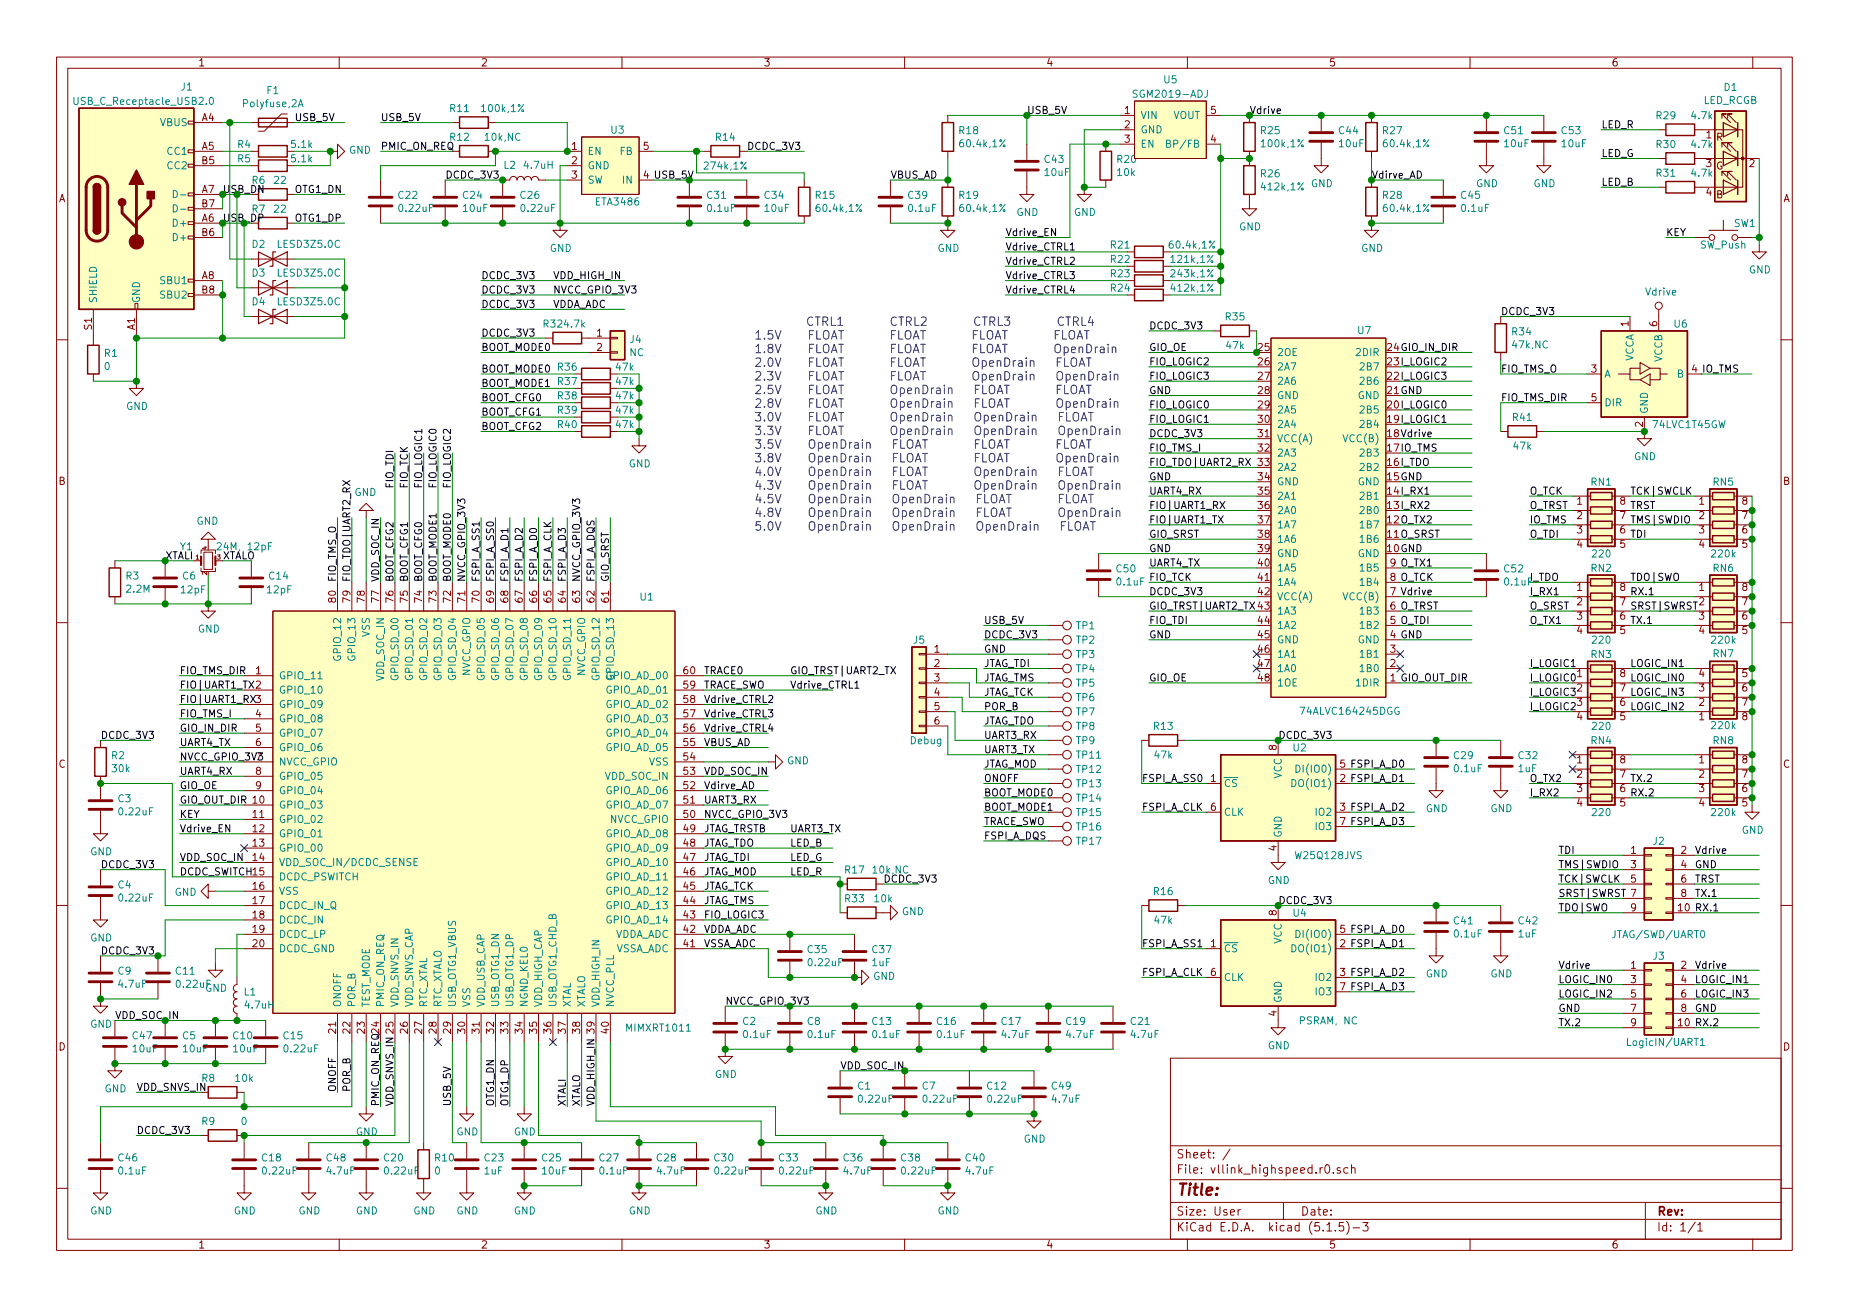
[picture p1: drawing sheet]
<svg xmlns="http://www.w3.org/2000/svg" width="327mm" height="231mm" viewBox="0 0 327 231" stroke-linecap="round" stroke-linejoin="round" font-family="sans-serif">
<defs><g id="words">
<text font-size="2.8" fill="#840000" x="208" y="211.4">Title:</text>
<g font-size="2.1" fill="#0000c2">
<text x="159.3" y="57.6">CTRL3</text>
<text x="170" y="57.6">CTRL4</text>
<text x="133.3" y="60">1.5V</text>
<text x="133.3" y="62.4">1.8V</text>
<text x="133.3" y="64.9">2.0V</text>
<text x="140" y="60">FLOAT</text>
<text x="140" y="62.4">FLOAT</text>
<text x="140" y="64.9">FLOAT</text>
<text x="161.5" y="60">FLOAT</text>
<text x="161.5" y="62.4">FLOAT</text>
<text x="172.3" y="60">FLOAT</text>
<text x="172.3" y="62.4">OpenDrain</text>
<text x="173.4" y="64.9">FLOAT</text>
<text x="133.3" y="67.3">2.3V</text>
<text x="133.3" y="69.7">2.5V</text>
<text x="140" y="67.3">FLOAT</text>
<text x="140" y="69.7">FLOAT</text>
<text x="162.6" y="69.7">FLOAT</text>
<text x="173.4" y="67.3">OpenDrain</text>
<text x="173.4" y="69.7">FLOAT</text>
<text x="133.3" y="72.1">2.8V</text>
<text x="133.3" y="74.5">3.0V</text>
<text x="133.3" y="76.9">3.3V</text>
<text x="140" y="72.1">FLOAT</text>
<text x="140" y="74.5">FLOAT</text>
<text x="140" y="76.9">FLOAT</text>
<text x="162.6" y="72.1">FLOAT</text>
<text x="162.6" y="74.5">OpenDrain</text>
<text x="162.6" y="76.9">OpenDrain</text>
<text x="173.4" y="72.1">OpenDrain</text>
<text x="174.4" y="74.5">FLOAT</text>
<text x="174.4" y="76.9">OpenDrain</text>
<text x="133.3" y="79.3">3.5V</text>
<text x="133.3" y="81.7">3.8V</text>
<text x="140" y="79.3">OpenDrain</text>
<text x="140" y="81.7">OpenDrain</text>
<text x="151.8" y="79.3">FLOAT</text>
<text x="151.8" y="81.7">FLOAT</text>
<text x="173.4" y="79.3">FLOAT</text>
<text x="173.4" y="81.7">OpenDrain</text>
<text x="133.3" y="84.2">4.0V</text>
<text x="133.3" y="86.6">4.3V</text>
<text x="133.3" y="89">4.5V</text>
<text x="140" y="84.2">OpenDrain</text>
<text x="140" y="86.6">OpenDrain</text>
<text x="140" y="89">OpenDrain</text>
<text x="151.8" y="84.2">FLOAT</text>
<text x="151.8" y="86.6">FLOAT</text>
<text x="151.8" y="89">OpenDrain</text>
<text x="163.6" y="89">FLOAT</text>
<text x="174.4" y="84.2">FLOAT</text>
<text x="174.4" y="86.6">OpenDrain</text>
<text x="174.4" y="89">FLOAT</text>
<text x="133.3" y="91.4">4.8V</text>
<text x="133.3" y="93.8">5.0V</text>
<text x="140" y="91.4">OpenDrain</text>
<text x="140" y="93.8">OpenDrain</text>
<text x="151.8" y="91.4">OpenDrain</text>
<text x="151.8" y="93.8">OpenDrain</text>
<text x="163.6" y="91.4">FLOAT</text>
<text x="163.6" y="93.8">OpenDrain</text>
<text x="174.4" y="91.4">OpenDrain</text>
<text x="175.5" y="93.8">FLOAT</text>
</g>
<g font-size="2.1" fill="#840000">
<text x="208" y="207.5">File: vllink_highspeed.r0.sch</text>
<text x="208" y="204.8">Sheet: /</text>
<text x="208" y="214.9">Size: User</text>
<text x="230" y="214.9">Date:</text>
<text x="293" y="214.9">Rev:</text>
<text x="208" y="217.7">KiCad E.D.A. kicad (5.1.5)-3</text>
<text x="293" y="217.7">Id: 1/1</text>
</g>
<g font-size="1.8" fill="#840000">
<text x="35" y="11.7">1</text>
<text x="85" y="11.7">2</text>
<text x="135" y="11.7">3</text>
<text x="185" y="11.7">4</text>
<text x="235" y="11.7">5</text>
<text x="285" y="11.7">6</text>
<text x="35.7" y="21.4">A4</text>
<text x="198.9" y="20.1">1</text>
<text x="198.9" y="22.7">2</text>
<text x="214.1" y="20.1">5</text>
<text x="35.7" y="26.5">A5</text>
<text x="35.7" y="29">B5</text>
<text x="101.1" y="26.5">1</text>
<text x="101.1" y="29">2</text>
<text x="113.8" y="26.5">5</text>
<text x="198.9" y="25.2">3</text>
<text x="214.1" y="25.2">4</text>
<text x="301.8" y="24.5">1</text>
<text x="301.8" y="29.5">3</text>
<text x="303.5" y="30">G</text>
<text x="303.5" y="24.9">R</text>
<text x="309.4" y="29.5">2</text>
<text x="10.4" y="35.7">A</text>
<text x="35.7" y="34.1">A7</text>
<text x="101.1" y="31.6">3</text>
<text x="301.8" y="34.6">4</text>
<text x="303.5" y="35.1">B</text>
<text x="315.4" y="35.7">A</text>
<text x="35.7" y="39.2">A6</text>
<text x="35.7" y="41.7">B6</text>
<text x="35.7" y="36.7">B7</text>
<text x="35.7" y="49.4">A8</text>
<text x="35.7" y="51.9">B8</text>
<text x="16.3" y="58.3" transform="rotate(-90 16.3 58.3)">S1</text>
<text x="23.9" y="58.3" transform="rotate(-90 23.9 58.3)">A1</text>
<text x="105.6" y="59.5">1</text>
<text x="288" y="57.7" transform="rotate(-90 288 57.7)">1</text>
<text x="293.1" y="57.7" transform="rotate(-90 293.1 57.7)">6</text>
<text x="105.6" y="62.1">2</text>
<text x="222.6" y="62.1">25</text>
<text x="222.6" y="64.6">26</text>
<text x="281.5" y="65.9">3</text>
<text x="222.6" y="67.1">27</text>
<text x="222.6" y="69.7">28</text>
<text x="281.5" y="70.9">5</text>
<text x="222.6" y="72.2">29</text>
<text x="222.6" y="74.8">30</text>
<text x="222.6" y="77.3">31</text>
<text x="290.6" y="75.5" transform="rotate(-90 290.6 75.5)">2</text>
<text x="222.6" y="79.8">32</text>
<text x="222.6" y="82.4">33</text>
<text x="10.4" y="85.7">B</text>
<text x="222.6" y="84.9">34</text>
<text x="222.6" y="87.5">35</text>
<text x="222.6" y="90">36</text>
<text x="278.9" y="89.2">1</text>
<text x="286.5" y="89.2">8</text>
<text x="300.5" y="89.2">1</text>
<text x="308.1" y="89.2">8</text>
<text x="315.4" y="85.7">B</text>
<text x="222.6" y="92.5">37</text>
<text x="222.6" y="95.1">38</text>
<text x="278.9" y="91.8">2</text>
<text x="278.9" y="94.3">3</text>
<text x="286.5" y="94.3">6</text>
<text x="286.5" y="91.8">7</text>
<text x="300.5" y="91.8">2</text>
<text x="300.5" y="94.3">3</text>
<text x="308.1" y="94.3">6</text>
<text x="308.1" y="91.8">7</text>
<text x="222.6" y="97.6">39</text>
<text x="222.6" y="100.2">40</text>
<text x="278.9" y="96.9">4</text>
<text x="286.5" y="96.9">5</text>
<text x="300.5" y="96.9">4</text>
<text x="308.1" y="96.9">5</text>
<text x="59.4" y="106.5" transform="rotate(-90 59.4 106.5)">80</text>
<text x="62" y="106.5" transform="rotate(-90 62 106.5)">79</text>
<text x="64.5" y="106.5" transform="rotate(-90 64.5 106.5)">78</text>
<text x="67.1" y="106.5" transform="rotate(-90 67.1 106.5)">77</text>
<text x="69.6" y="106.5" transform="rotate(-90 69.6 106.5)">76</text>
<text x="72.1" y="106.5" transform="rotate(-90 72.1 106.5)">75</text>
<text x="74.7" y="106.5" transform="rotate(-90 74.7 106.5)">74</text>
<text x="77.2" y="106.5" transform="rotate(-90 77.2 106.5)">73</text>
<text x="79.8" y="106.5" transform="rotate(-90 79.8 106.5)">72</text>
<text x="82.3" y="106.5" transform="rotate(-90 82.3 106.5)">71</text>
<text x="84.8" y="106.5" transform="rotate(-90 84.8 106.5)">70</text>
<text x="87.4" y="106.5" transform="rotate(-90 87.4 106.5)">69</text>
<text x="89.9" y="106.5" transform="rotate(-90 89.9 106.5)">68</text>
<text x="92.5" y="106.5" transform="rotate(-90 92.5 106.5)">67</text>
<text x="95" y="106.5" transform="rotate(-90 95 106.5)">66</text>
<text x="97.5" y="106.5" transform="rotate(-90 97.5 106.5)">65</text>
<text x="100.1" y="106.5" transform="rotate(-90 100.1 106.5)">64</text>
<text x="102.6" y="106.5" transform="rotate(-90 102.6 106.5)">63</text>
<text x="105.2" y="106.5" transform="rotate(-90 105.2 106.5)">62</text>
<text x="107.7" y="106.5" transform="rotate(-90 107.7 106.5)">61</text>
<text x="222.6" y="102.7">41</text>
<text x="222.6" y="105.2">42</text>
<text x="278.9" y="104.5">1</text>
<text x="278.9" y="107">2</text>
<text x="286.5" y="107">7</text>
<text x="286.5" y="104.5">8</text>
<text x="300.5" y="104.5">1</text>
<text x="300.5" y="107">2</text>
<text x="308.1" y="107">7</text>
<text x="308.1" y="104.5">8</text>
<text x="222.6" y="110.3">44</text>
<text x="222.6" y="112.9">45</text>
<text x="278.9" y="109.6">3</text>
<text x="278.9" y="112.1">4</text>
<text x="286.5" y="112.1">5</text>
<text x="286.5" y="109.6">6</text>
<text x="300.5" y="109.6">3</text>
<text x="300.5" y="112.1">4</text>
<text x="308.1" y="112.1">5</text>
<text x="308.1" y="109.6">6</text>
<text x="45.2" y="119.2">1</text>
<text x="121" y="119.2">60</text>
<text x="165.3" y="115.4">1</text>
<text x="165.3" y="117.9">2</text>
<text x="222.6" y="115.4">46</text>
<text x="222.6" y="117.9">47</text>
<text x="245.9" y="117.9">2</text>
<text x="245.9" y="115.4">3</text>
<text x="278.9" y="119.7">1</text>
<text x="286.5" y="119.7">8</text>
<text x="300.5" y="119.7">4</text>
<text x="308.1" y="119.7">5</text>
<text x="121" y="124.3">58</text>
<text x="121" y="121.7">59</text>
<text x="165.3" y="120.5">3</text>
<text x="165.3" y="123">4</text>
<text x="165.3" y="125.6">5</text>
<text x="222.6" y="120.5">48</text>
<text x="278.9" y="122.3">2</text>
<text x="278.9" y="124.8">3</text>
<text x="286.5" y="124.8">6</text>
<text x="286.5" y="122.3">7</text>
<text x="300.5" y="124.8">2</text>
<text x="300.5" y="122.3">3</text>
<text x="308.1" y="122.3">6</text>
<text x="308.1" y="124.8">7</text>
<text x="45.2" y="126.8">4</text>
<text x="45.2" y="129.4">5</text>
<text x="45.2" y="131.9">6</text>
<text x="121" y="131.9">55</text>
<text x="121" y="129.4">56</text>
<text x="121" y="126.8">57</text>
<text x="165.3" y="128.1">6</text>
<text x="278.9" y="127.3">4</text>
<text x="286.5" y="127.3">5</text>
<text x="300.5" y="127.3">1</text>
<text x="308.1" y="127.3">8</text>
<text x="10.4" y="135.7">C</text>
<text x="45.2" y="137">8</text>
<text x="121" y="137">53</text>
<text x="121" y="134.4">54</text>
<text x="225.8" y="132.6" transform="rotate(-90 225.8 132.6)">8</text>
<text x="278.9" y="135">1</text>
<text x="278.9" y="137.5">2</text>
<text x="286.5" y="137.5">7</text>
<text x="286.5" y="135">8</text>
<text x="300.5" y="135">1</text>
<text x="300.5" y="137.5">2</text>
<text x="308.1" y="137.5">7</text>
<text x="308.1" y="135">8</text>
<text x="315.4" y="135.7">C</text>
<text x="45.2" y="139.5">9</text>
<text x="121" y="142.1">51</text>
<text x="121" y="139.5">52</text>
<text x="214.1" y="138.3">1</text>
<text x="214.1" y="143.3">6</text>
<text x="278.9" y="140">3</text>
<text x="278.9" y="142.6">4</text>
<text x="286.5" y="142.6">5</text>
<text x="286.5" y="140">6</text>
<text x="300.5" y="140">3</text>
<text x="300.5" y="142.6">4</text>
<text x="308.1" y="142.6">5</text>
<text x="308.1" y="140">6</text>
<text x="44.8" y="144.6">11</text>
<text x="44.8" y="147.1">12</text>
<text x="44.8" y="149.7">13</text>
<text x="121" y="149.7">48</text>
<text x="121" y="147.1">49</text>
<text x="121" y="144.6">50</text>
<text x="44.8" y="152.2">14</text>
<text x="121" y="154.8">46</text>
<text x="121" y="152.2">47</text>
<text x="225.8" y="150.4" transform="rotate(-90 225.8 150.4)">4</text>
<text x="288.4" y="151">1</text>
<text x="288.4" y="153.5">3</text>
<text x="297.3" y="151">2</text>
<text x="297.3" y="153.5">4</text>
<text x="44.8" y="157.3">16</text>
<text x="44.8" y="159.8">17</text>
<text x="121" y="159.8">44</text>
<text x="121" y="157.3">45</text>
<text x="225.8" y="161.9" transform="rotate(-90 225.8 161.9)">8</text>
<text x="288.4" y="156">5</text>
<text x="288.4" y="158.6">7</text>
<text x="288.4" y="161.1">9</text>
<text x="297.3" y="156">6</text>
<text x="297.3" y="158.6">8</text>
<text x="44.8" y="162.4">18</text>
<text x="44.8" y="164.9">19</text>
<text x="44.8" y="167.5">20</text>
<text x="121" y="167.5">41</text>
<text x="121" y="164.9">42</text>
<text x="121" y="162.4">43</text>
<text x="214.1" y="167.5">1</text>
<text x="214.1" y="172.5">6</text>
<text x="288.4" y="171.3">1</text>
<text x="288.4" y="173.8">3</text>
<text x="297.3" y="171.3">2</text>
<text x="297.3" y="173.8">4</text>
<text x="225.8" y="179.6" transform="rotate(-90 225.8 179.6)">4</text>
<text x="288.4" y="176.4">5</text>
<text x="288.4" y="178.9">7</text>
<text x="297.3" y="176.4">6</text>
<text x="297.3" y="178.9">8</text>
<text x="10.4" y="185.7">D</text>
<text x="59.4" y="182.7" transform="rotate(-90 59.4 182.7)">21</text>
<text x="62" y="182.7" transform="rotate(-90 62 182.7)">22</text>
<text x="64.5" y="182.7" transform="rotate(-90 64.5 182.7)">23</text>
<text x="72.1" y="182.7" transform="rotate(-90 72.1 182.7)">26</text>
<text x="74.7" y="182.7" transform="rotate(-90 74.7 182.7)">27</text>
<text x="77.2" y="182.7" transform="rotate(-90 77.2 182.7)">28</text>
<text x="79.8" y="182.7" transform="rotate(-90 79.8 182.7)">29</text>
<text x="82.3" y="182.7" transform="rotate(-90 82.3 182.7)">30</text>
<text x="84.8" y="182.7" transform="rotate(-90 84.8 182.7)">31</text>
<text x="87.4" y="182.7" transform="rotate(-90 87.4 182.7)">32</text>
<text x="89.9" y="182.7" transform="rotate(-90 89.9 182.7)">33</text>
<text x="92.5" y="182.7" transform="rotate(-90 92.5 182.7)">34</text>
<text x="95" y="182.7" transform="rotate(-90 95 182.7)">35</text>
<text x="97.5" y="182.7" transform="rotate(-90 97.5 182.7)">36</text>
<text x="100.1" y="182.7" transform="rotate(-90 100.1 182.7)">37</text>
<text x="102.6" y="182.7" transform="rotate(-90 102.6 182.7)">38</text>
<text x="107.7" y="182.7" transform="rotate(-90 107.7 182.7)">40</text>
<text x="288.4" y="181.4">9</text>
<text x="315.4" y="185.7">D</text>
<text x="35" y="220.7">1</text>
<text x="85" y="220.7">2</text>
<text x="135" y="220.7">3</text>
<text x="185" y="220.7">4</text>
<text x="235" y="220.7">5</text>
<text x="285" y="220.7">6</text>
</g>
<g font-size="1.8" fill="#008484">
<text x="32.1" y="16">J1</text>
<text x="47.2" y="16.6">F1</text>
<text x="201" y="17.3">SGM2019-ADJ</text>
<text x="205.9" y="14.7">U5</text>
<text x="305" y="16.1">D1</text>
<text x="13.7" y="18.5">USB_C_Receptacle_USB2.0</text>
<text x="28.4" y="22.3">VBUS</text>
<text x="43.2" y="19">Polyfuse,2A</text>
<text x="79.7" y="19.8">R11</text>
<text x="85.4" y="19.8">100k,1%</text>
<text x="108.1" y="23.6">U3</text>
<text x="169.7" y="23.7">R18</text>
<text x="201.7" y="21">VIN</text>
<text x="201.7" y="23.6">GND</text>
<text x="207.4" y="21">VOUT</text>
<text x="223" y="23.7">R25</text>
<text x="236.9" y="23.7">C44</text>
<text x="244.6" y="23.7">R27</text>
<text x="266.1" y="23.7">C51</text>
<text x="276.3" y="23.7">C53</text>
<text x="293" y="21.1">R29</text>
<text x="299.3" y="21.1">4.7k</text>
<text x="301.2" y="18.4">LED_RCGB</text>
<text x="29.7" y="27.4">CC1</text>
<text x="29.7" y="29.9">CC2</text>
<text x="42.1" y="28.7">R5</text>
<text x="42.1" y="26.2">R4</text>
<text x="51.6" y="28.7">5.1k</text>
<text x="51.6" y="26.2">5.1k</text>
<text x="61.7" y="27.2">GND</text>
<text x="79.7" y="24.9">R12</text>
<text x="85.9" y="24.9">10k,NC</text>
<text x="89.2" y="29.9">L2</text>
<text x="92.8" y="29.9">4.7uH</text>
<text x="103.9" y="27.4">EN</text>
<text x="103.9" y="29.9">GND</text>
<text x="109.7" y="27.4">FB</text>
<text x="124.8" y="30">274k,1%</text>
<text x="126.6" y="24.9">R14</text>
<text x="170" y="26">60.4k,1%</text>
<text x="184.8" y="28.8">C43</text>
<text x="197.6" y="28.8">R20</text>
<text x="201.7" y="26.1">EN</text>
<text x="207" y="26.1">BP/FB</text>
<text x="223.3" y="26">100k,1%</text>
<text x="236.9" y="26">10uF</text>
<text x="245" y="26">60.4k,1%</text>
<text x="266.1" y="26">10uF</text>
<text x="276.3" y="26">10uF</text>
<text x="293" y="26.2">R30</text>
<text x="299.3" y="26.2">4.7k</text>
<text x="44.6" y="32.5">R6</text>
<text x="48.6" y="32.5">22</text>
<text x="70.5" y="35.2">C22</text>
<text x="81.9" y="35.2">C24</text>
<text x="92.1" y="35.2">C26</text>
<text x="103.9" y="32.5">SW</text>
<text x="110.2" y="32.5">IN</text>
<text x="125.1" y="35.2">C31</text>
<text x="135.3" y="35.2">C34</text>
<text x="144.3" y="35.2">R15</text>
<text x="160.7" y="35.2">C39</text>
<text x="169.7" y="35.2">R19</text>
<text x="184.9" y="31.1">10uF</text>
<text x="197.7" y="31.1">10k</text>
<text x="223" y="31.3">R26</text>
<text x="223.3" y="33.7">412k,1%</text>
<text x="231.9" y="33.1">GND</text>
<text x="244.6" y="35.2">R28</text>
<text x="258.5" y="35.2">C45</text>
<text x="261.1" y="33.1">GND</text>
<text x="271.2" y="33.1">GND</text>
<text x="293" y="31.2">R31</text>
<text x="299.3" y="31.2">4.7k</text>
<text x="31" y="40.1">D+</text>
<text x="44.6" y="37.6">R7</text>
<text x="48.6" y="37.6">22</text>
<text x="70.7" y="37.5">0.22uF</text>
<text x="82" y="37.5">10uF</text>
<text x="92.3" y="37.5">0.22uF</text>
<text x="105.5" y="36.3">ETA3486</text>
<text x="125.2" y="37.5">0.1uF</text>
<text x="135.3" y="37.5">10uF</text>
<text x="144.6" y="37.5">60.4k,1%</text>
<text x="160.8" y="37.5">0.1uF</text>
<text x="170" y="37.5">60.4k,1%</text>
<text x="179.8" y="38.2">GND</text>
<text x="189.9" y="38.2">GND</text>
<text x="219.2" y="40.7">GND</text>
<text x="245" y="37.5">60.4k,1%</text>
<text x="258.6" y="37.5">0.1uF</text>
<text x="306.7" y="40.1">SW1</text>
<text x="31" y="42.6">D+</text>
<text x="44.6" y="43.8">D2</text>
<text x="49.4" y="43.8">LESD3Z5.0C</text>
<text x="97.2" y="44.5">GND</text>
<text x="165.8" y="44.5">GND</text>
<text x="196.5" y="46.5">R22</text>
<text x="196.5" y="43.9">R21</text>
<text x="207.1" y="43.9">60.4k,1%</text>
<text x="207.3" y="46.5">121k,1%</text>
<text x="240.7" y="44.5">GND</text>
<text x="300.7" y="43.9">SW_Push</text>
<text x="17.1" y="53.7" transform="rotate(-90 17.1 53.7)">SHIELD</text>
<text x="24.8" y="53.7" transform="rotate(-90 24.8 53.7)">GND</text>
<text x="28.5" y="50.2">SBU1</text>
<text x="28.5" y="52.8">SBU2</text>
<text x="44.6" y="54">D4</text>
<text x="44.6" y="48.9">D3</text>
<text x="49.4" y="54">LESD3Z5.0C</text>
<text x="49.4" y="48.9">LESD3Z5.0C</text>
<text x="196.5" y="49">R23</text>
<text x="196.5" y="51.6">R24</text>
<text x="207.3" y="49">243k,1%</text>
<text x="207.3" y="51.6">412k,1%</text>
<text x="291.1" y="52.3">Vdrive</text>
<text x="309.3" y="48.3">GND</text>
<text x="96.2" y="57.9">R32</text>
<text x="99.9" y="57.9">4.7k</text>
<text x="216.8" y="56.6">R35</text>
<text x="240.2" y="59.1">U7</text>
<text x="267.5" y="59.3">R34</text>
<text x="296.1" y="57.9">U6</text>
<text x="18.5" y="63.1">R1</text>
<text x="18.5" y="65.4">0</text>
<text x="98.7" y="65.5">R36</text>
<text x="109" y="65.5">47k</text>
<text x="111.4" y="63">NC</text>
<text x="111.5" y="60.7">J4</text>
<text x="217" y="61.7">47k</text>
<text x="225.8" y="62.9">2OE</text>
<text x="225.8" y="65.5">2A7</text>
<text x="240.1" y="62.9">2DIR</text>
<text x="240.8" y="65.5">2B7</text>
<text x="267.6" y="61.6">47k,NC</text>
<text x="288.9" y="64" transform="rotate(-90 288.9 64)">VCCA</text>
<text x="294" y="64" transform="rotate(-90 294 64)">VCCB</text>
<text x="98.7" y="70.6">R38</text>
<text x="98.7" y="68.1">R37</text>
<text x="109" y="70.6">47k</text>
<text x="109" y="68.1">47k</text>
<text x="225.8" y="68">2A6</text>
<text x="225.8" y="70.6">GND</text>
<text x="240.2" y="70.6">GND</text>
<text x="240.8" y="68">2B6</text>
<text x="283.7" y="66.8">A</text>
<text x="283.7" y="71.8">DIR</text>
<text x="296.7" y="66.8">B</text>
<text x="22.3" y="72.5">GND</text>
<text x="98.7" y="75.7">R40</text>
<text x="98.7" y="73.2">R39</text>
<text x="109" y="75.7">47k</text>
<text x="109" y="73.2">47k</text>
<text x="225.8" y="73.1">2A5</text>
<text x="225.8" y="75.6">2A4</text>
<text x="240.8" y="75.6">2B4</text>
<text x="240.8" y="73.1">2B5</text>
<text x="267.6" y="74.4">R41</text>
<text x="291.5" y="73.2" transform="rotate(-90 291.5 73.2)">GND</text>
<text x="292.5" y="75.7">74LVC1T45GW</text>
<text x="111.2" y="82.6">GND</text>
<text x="225.8" y="78.2">VCC(A)</text>
<text x="225.8" y="80.7">2A3</text>
<text x="225.8" y="83.3">2A2</text>
<text x="237.9" y="78.2">VCC(B)</text>
<text x="240.8" y="83.3">2B2</text>
<text x="240.8" y="80.7">2B3</text>
<text x="267.8" y="79.5">47k</text>
<text x="289" y="81.4">GND</text>
<text x="62.7" y="87.7">GND</text>
<text x="225.8" y="85.8">GND</text>
<text x="225.8" y="88.3">2A1</text>
<text x="240.2" y="85.8">GND</text>
<text x="240.8" y="88.3">2B1</text>
<text x="281.5" y="85.9">RN1</text>
<text x="303" y="85.9">RN5</text>
<text x="34.7" y="92.8">GND</text>
<text x="225.8" y="90.9">2A0</text>
<text x="225.8" y="93.4">1A7</text>
<text x="225.8" y="96">1A6</text>
<text x="240.8" y="93.4">1B7</text>
<text x="240.8" y="90.9">2B0</text>
<text x="240.8" y="96">1B6</text>
<text x="31.9" y="97.3">Y1</text>
<text x="39" y="97.3">24M, 12pF</text>
<text x="197.5" y="101.2">C50</text>
<text x="225.8" y="98.5">GND</text>
<text x="225.8" y="101">1A5</text>
<text x="240.2" y="98.5">GND</text>
<text x="240.8" y="101">1B5</text>
<text x="266.1" y="101.2">C52</text>
<text x="281.5" y="101.1">RN2</text>
<text x="281.7" y="98.6">220</text>
<text x="302.8" y="98.6">220k</text>
<text x="303" y="101.1">RN6</text>
<text x="22.3" y="102.5">R3</text>
<text x="22.5" y="104.8">2.2M</text>
<text x="32.1" y="104.9">12pF</text>
<text x="32.3" y="102.5">C6</text>
<text x="47.3" y="104.9">12pF</text>
<text x="47.7" y="102.5">C14</text>
<text x="113.3" y="106.2">U1</text>
<text x="197.6" y="103.5">0.1uF</text>
<text x="225.8" y="103.6">1A4</text>
<text x="225.8" y="106.1">VCC(A)</text>
<text x="237.9" y="106.1">VCC(B)</text>
<text x="240.8" y="103.6">1B4</text>
<text x="266.2" y="103.5">0.1uF</text>
<text x="35" y="111.8">GND</text>
<text x="65.4" y="112.6" transform="rotate(-90 65.4 112.6)">VSS</text>
<text x="161.6" y="113.8">J5</text>
<text x="190.4" y="113.8">TP2</text>
<text x="190.4" y="111.3">TP1</text>
<text x="225.8" y="108.7">1A3</text>
<text x="225.8" y="111.2">1A2</text>
<text x="225.8" y="113.7">GND</text>
<text x="240.2" y="113.7">GND</text>
<text x="240.8" y="111.2">1B2</text>
<text x="240.8" y="108.7">1B3</text>
<text x="281.7" y="113.8">220</text>
<text x="302.8" y="113.8">220k</text>
<text x="60.3" y="116.4" transform="rotate(-90 60.3 116.4)">GPIO_12</text>
<text x="62.9" y="116.4" transform="rotate(-90 62.9 116.4)">GPIO_13</text>
<text x="70.5" y="119.9" transform="rotate(-90 70.5 119.9)">GPIO_SD_00</text>
<text x="73" y="119.9" transform="rotate(-90 73 119.9)">GPIO_SD_01</text>
<text x="75.6" y="119.9" transform="rotate(-90 75.6 119.9)">GPIO_SD_02</text>
<text x="78.1" y="119.9" transform="rotate(-90 78.1 119.9)">GPIO_SD_03</text>
<text x="80.6" y="119.9" transform="rotate(-90 80.6 119.9)">GPIO_SD_04</text>
<text x="83.2" y="119.5" transform="rotate(-90 83.2 119.5)">NVCC_GPIO</text>
<text x="85.7" y="119.9" transform="rotate(-90 85.7 119.9)">GPIO_SD_05</text>
<text x="88.3" y="119.9" transform="rotate(-90 88.3 119.9)">GPIO_SD_06</text>
<text x="90.8" y="119.9" transform="rotate(-90 90.8 119.9)">GPIO_SD_07</text>
<text x="93.3" y="119.9" transform="rotate(-90 93.3 119.9)">GPIO_SD_08</text>
<text x="95.9" y="119.9" transform="rotate(-90 95.9 119.9)">GPIO_SD_09</text>
<text x="98.4" y="119.9" transform="rotate(-90 98.4 119.9)">GPIO_SD_10</text>
<text x="101" y="119.9" transform="rotate(-90 101 119.9)">GPIO_SD_11</text>
<text x="103.5" y="119.5" transform="rotate(-90 103.5 119.5)">NVCC_GPIO</text>
<text x="106" y="119.9" transform="rotate(-90 106 119.9)">GPIO_SD_12</text>
<text x="108.6" y="119.9" transform="rotate(-90 108.6 119.9)">GPIO_SD_13</text>
<text x="190.4" y="116.3">TP3</text>
<text x="190.4" y="118.9">TP4</text>
<text x="225.8" y="116.3">1A1</text>
<text x="225.8" y="118.8">1A0</text>
<text x="240.8" y="118.8">1B0</text>
<text x="240.8" y="116.3">1B1</text>
<text x="281.5" y="116.3">RN3</text>
<text x="303" y="116.2">RN7</text>
<text x="49.3" y="120.1">GPIO_11</text>
<text x="49.3" y="122.6">GPIO_10</text>
<text x="49.3" y="125.2">GPIO_09</text>
<text x="67.9" y="120.4" transform="rotate(-90 67.9 120.4)">VDD_SOC_IN</text>
<text x="107.4" y="125.2">GPIO_AD_02</text>
<text x="107.4" y="122.6">GPIO_AD_01</text>
<text x="107.4" y="120.1">GPIO_AD_00</text>
<text x="190.4" y="121.4">TP5</text>
<text x="190.4" y="124">TP6</text>
<text x="225.8" y="121.4">1OE</text>
<text x="240.1" y="121.4">1DIR</text>
<text x="49.3" y="127.7">GPIO_08</text>
<text x="49.3" y="130.3">GPIO_07</text>
<text x="107.4" y="130.3">GPIO_AD_04</text>
<text x="107.4" y="127.7">GPIO_AD_03</text>
<text x="161.1" y="131.6">Debug</text>
<text x="190.4" y="131.6">TP9</text>
<text x="190.4" y="126.5">TP7</text>
<text x="190.4" y="129">TP8</text>
<text x="204.1" y="129">R13</text>
<text x="230.4" y="126.4">74ALVC164245DGG</text>
<text x="281.5" y="131.6">RN4</text>
<text x="281.7" y="129">220</text>
<text x="302.8" y="128.9">220k</text>
<text x="303" y="131.6">RN8</text>
<text x="19.8" y="134.2">R2</text>
<text x="19.9" y="136.5">30k</text>
<text x="49.3" y="132.8">GPIO_06</text>
<text x="49.3" y="135.3">NVCC_GPIO</text>
<text x="49.3" y="137.9">GPIO_05</text>
<text x="107.1" y="137.9">VDD_SOC_IN</text>
<text x="107.4" y="132.8">GPIO_AD_05</text>
<text x="114.8" y="135.3">VSS</text>
<text x="139.2" y="135.1">GND</text>
<text x="190.5" y="134.1">TP11</text>
<text x="190.5" y="136.7">TP12</text>
<text x="204.3" y="134.1">47k</text>
<text x="226.7" y="137.7" transform="rotate(-90 226.7 137.7)">VCC</text>
<text x="228.8" y="132.8">U2</text>
<text x="229.9" y="136.6">DI(IO0)</text>
<text x="257.2" y="134.2">C29</text>
<text x="257.3" y="136.5">0.1uF</text>
<text x="268.6" y="136.5">1uF</text>
<text x="268.6" y="134.2">C32</text>
<text x="20.9" y="141.8">C3</text>
<text x="49.3" y="143">GPIO_03</text>
<text x="49.3" y="140.4">GPIO_04</text>
<text x="107.4" y="143">GPIO_AD_07</text>
<text x="107.4" y="140.4">GPIO_AD_06</text>
<text x="190.5" y="141.7">TP14</text>
<text x="190.5" y="139.2">TP13</text>
<text x="216.4" y="139.1">CS</text>
<text x="229" y="139.1">DO(IO1)</text>
<text x="252.2" y="143.6">GND</text>
<text x="263.6" y="143.6">GND</text>
<text x="21.2" y="144.2">0.22uF</text>
<text x="49.3" y="145.5">GPIO_02</text>
<text x="49.3" y="148">GPIO_01</text>
<text x="107.4" y="148">GPIO_AD_08</text>
<text x="107.9" y="145.5">NVCC_GPIO</text>
<text x="190.5" y="144.3">TP15</text>
<text x="190.5" y="149.4">TP17</text>
<text x="190.5" y="146.8">TP16</text>
<text x="216.4" y="144.2">CLK</text>
<text x="226.7" y="148.2" transform="rotate(-90 226.7 148.2)">GND</text>
<text x="232.9" y="144.2">IO2</text>
<text x="232.9" y="146.8">IO3</text>
<text x="281.7" y="144.3">220</text>
<text x="292.4" y="149.4">J2</text>
<text x="302.8" y="144.3">220k</text>
<text x="308.1" y="147.4">GND</text>
<text x="16" y="151.2">GND</text>
<text x="49.3" y="150.6">GPIO_00</text>
<text x="49.3" y="153.1">VDD_SOC_IN/DCDC_SENSE</text>
<text x="49.3" y="155.7">DCDC_PSWITCH</text>
<text x="107.4" y="155.7">GPIO_AD_11</text>
<text x="107.4" y="153.1">GPIO_AD_10</text>
<text x="107.4" y="150.6">GPIO_AD_09</text>
<text x="149.5" y="154.4">R17</text>
<text x="154.5" y="154.4">10k,NC</text>
<text x="229.3" y="151.9">W25Q128JVS</text>
<text x="20.9" y="157.1">C4</text>
<text x="21.2" y="159.4">0.22uF</text>
<text x="30.9" y="158.4">GND</text>
<text x="49.3" y="158.2">VSS</text>
<text x="49.3" y="160.7">DCDC_IN_Q</text>
<text x="107.4" y="160.7">GPIO_AD_13</text>
<text x="107.4" y="158.2">GPIO_AD_12</text>
<text x="149.5" y="159.5">R33</text>
<text x="154.7" y="159.5">10k</text>
<text x="159.5" y="161.8">GND</text>
<text x="204.1" y="158.2">R16</text>
<text x="224.2" y="156.3">GND</text>
<text x="16" y="166.5">GND</text>
<text x="49.3" y="163.3">DCDC_IN</text>
<text x="49.3" y="165.8">DCDC_LP</text>
<text x="107.4" y="163.3">GPIO_AD_14</text>
<text x="108.5" y="165.8">VDDA_ADC</text>
<text x="204.3" y="163.3">47k</text>
<text x="226.7" y="166.9" transform="rotate(-90 226.7 166.9)">VCC</text>
<text x="228.8" y="162.1">U4</text>
<text x="229.9" y="165.8">DI(IO0)</text>
<text x="257.2" y="163.4">C41</text>
<text x="257.3" y="165.7">0.1uF</text>
<text x="268.6" y="165.7">1uF</text>
<text x="268.6" y="163.4">C42</text>
<text x="285.5" y="165.9">JTAG/SWD/UART0</text>
<text x="20.9" y="172.3">C9</text>
<text x="31.1" y="172.3">C11</text>
<text x="49.3" y="168.4">DCDC_GND</text>
<text x="108.7" y="168.4">VSSA_ADC</text>
<text x="142.9" y="168.5">C35</text>
<text x="143.1" y="170.8">0.22uF</text>
<text x="154.3" y="170.8">1uF</text>
<text x="154.3" y="168.5">C37</text>
<text x="154.4" y="173.2">GND</text>
<text x="216.4" y="168.4">CS</text>
<text x="216.4" y="173.4">CLK</text>
<text x="229" y="168.4">DO(IO1)</text>
<text x="232.9" y="173.4">IO2</text>
<text x="252.2" y="172.8">GND</text>
<text x="263.6" y="172.8">GND</text>
<text x="292.4" y="169.7">J3</text>
<text x="21.1" y="174.6">4.7uF</text>
<text x="31.4" y="174.6">0.22uF</text>
<text x="36.3" y="175.3">GND</text>
<text x="43.2" y="176">L1</text>
<text x="43.4" y="178.3">4.7uH</text>
<text x="60.3" y="178.1" transform="rotate(-90 60.3 178.1)">ONOFF</text>
<text x="62.9" y="178.1" transform="rotate(-90 62.9 178.1)">POR_B</text>
<text x="65.4" y="178.1" transform="rotate(-90 65.4 178.1)">TEST_MODE</text>
<text x="67.9" y="178.1" transform="rotate(-90 67.9 178.1)">PMIC_ON_REQ</text>
<text x="70.5" y="178.1" transform="rotate(-90 70.5 178.1)">VDD_SNVS_IN</text>
<text x="73" y="178.1" transform="rotate(-90 73 178.1)">VDD_SNVS_CAP</text>
<text x="75.6" y="178.1" transform="rotate(-90 75.6 178.1)">RTC_XTAL</text>
<text x="78.1" y="178.1" transform="rotate(-90 78.1 178.1)">RTC_XTALO</text>
<text x="80.6" y="178.1" transform="rotate(-90 80.6 178.1)">USB_OTG1_VBUS</text>
<text x="83.2" y="178.1" transform="rotate(-90 83.2 178.1)">VSS</text>
<text x="85.7" y="178.1" transform="rotate(-90 85.7 178.1)">VDD_USB_CAP</text>
<text x="88.3" y="178.1" transform="rotate(-90 88.3 178.1)">USB_OTG1_DN</text>
<text x="90.8" y="178.1" transform="rotate(-90 90.8 178.1)">USB_OTG1_DP</text>
<text x="93.3" y="178.1" transform="rotate(-90 93.3 178.1)">NGND_KEL0</text>
<text x="95.9" y="178.1" transform="rotate(-90 95.9 178.1)">VDD_HIGH_CAP</text>
<text x="98.4" y="178.1" transform="rotate(-90 98.4 178.1)">USB_OTG1_CHD_B</text>
<text x="101" y="178.1" transform="rotate(-90 101 178.1)">XTAL</text>
<text x="103.5" y="178.1" transform="rotate(-90 103.5 178.1)">XTALO</text>
<text x="106" y="178.1" transform="rotate(-90 106 178.1)">VDD_HIGH_IN</text>
<text x="108.6" y="178.1" transform="rotate(-90 108.6 178.1)">NVCC_PLL</text>
<text x="226.7" y="177.4" transform="rotate(-90 226.7 177.4)">GND</text>
<text x="232.9" y="176">IO3</text>
<text x="16" y="181.7">GND</text>
<text x="23.5" y="183.7">C47</text>
<text x="32.3" y="183.7">C5</text>
<text x="41.3" y="183.7">C10</text>
<text x="50.2" y="183.7">C15</text>
<text x="111" y="182.4">MIMXRT1011</text>
<text x="131.4" y="181.2">C2</text>
<text x="131.6" y="183.5">0.1uF</text>
<text x="142.8" y="181.2">C8</text>
<text x="143" y="183.5">0.1uF</text>
<text x="154.3" y="181.2">C13</text>
<text x="154.4" y="183.5">0.1uF</text>
<text x="165.8" y="181.2">C16</text>
<text x="165.9" y="183.5">0.1uF</text>
<text x="177.2" y="181.2">C17</text>
<text x="177.3" y="183.5">4.7uF</text>
<text x="188.6" y="181.2">C19</text>
<text x="188.7" y="183.5">4.7uF</text>
<text x="200.1" y="181.2">C21</text>
<text x="200.2" y="183.5">4.7uF</text>
<text x="224.2" y="185.5">GND</text>
<text x="230" y="181.1">PSRAM, NC</text>
<text x="288.2" y="184.9">LogicIN/UART1</text>
<text x="23.6" y="186.1">10uF</text>
<text x="32.5" y="186.1">10uF</text>
<text x="35.7" y="191.3">R8</text>
<text x="41.4" y="186.1">10uF</text>
<text x="41.7" y="191.3">10k</text>
<text x="50.4" y="186.1">0.22uF</text>
<text x="126.4" y="190.6">GND</text>
<text x="18.5" y="193.1">GND</text>
<text x="151.7" y="192.6">C1</text>
<text x="152" y="195">0.22uF</text>
<text x="163.1" y="192.6">C7</text>
<text x="163.4" y="195">0.22uF</text>
<text x="174.7" y="192.6">C12</text>
<text x="174.9" y="195">0.22uF</text>
<text x="186.1" y="192.6">C49</text>
<text x="186.2" y="195">4.7uF</text>
<text x="35.7" y="198.9">R9</text>
<text x="42.7" y="198.9">0</text>
<text x="62.9" y="200.7">GND</text>
<text x="80.7" y="200.7">GND</text>
<text x="90.9" y="200.7">GND</text>
<text x="181.1" y="202">GND</text>
<text x="21" y="205.3">C46</text>
<text x="21.1" y="207.7">0.1uF</text>
<text x="46.4" y="205.3">C18</text>
<text x="46.6" y="207.7">0.22uF</text>
<text x="57.8" y="205.3">C48</text>
<text x="57.9" y="207.7">4.7uF</text>
<text x="68" y="205.3">C20</text>
<text x="68.2" y="207.7">0.22uF</text>
<text x="76.9" y="207.7">0</text>
<text x="77" y="205.3">R10</text>
<text x="85.7" y="207.7">1uF</text>
<text x="85.8" y="205.3">C23</text>
<text x="95.9" y="205.3">C25</text>
<text x="96" y="207.7">10uF</text>
<text x="106.1" y="205.3">C27</text>
<text x="106.2" y="207.7">0.1uF</text>
<text x="116.2" y="205.3">C28</text>
<text x="116.3" y="207.7">4.7uF</text>
<text x="126.4" y="205.3">C30</text>
<text x="126.6" y="207.7">0.22uF</text>
<text x="137.8" y="205.3">C33</text>
<text x="138" y="207.7">0.22uF</text>
<text x="149.3" y="205.3">C36</text>
<text x="149.4" y="207.7">4.7uF</text>
<text x="159.4" y="205.3">C38</text>
<text x="159.6" y="207.7">0.22uF</text>
<text x="170.8" y="205.3">C40</text>
<text x="170.9" y="207.7">4.7uF</text>
<text x="16" y="214.7">GND</text>
<text x="41.4" y="214.7">GND</text>
<text x="52.8" y="214.7">GND</text>
<text x="62.9" y="214.7">GND</text>
<text x="73.1" y="214.7">GND</text>
<text x="80.7" y="214.7">GND</text>
<text x="90.9" y="214.7">GND</text>
<text x="111.2" y="214.7">GND</text>
<text x="144.2" y="214.7">GND</text>
<text x="165.8" y="214.7">GND</text>
</g>
<g font-size="1.8">
<text x="52.1" y="21.4">USB_5V</text>
<text x="67.3" y="21.4">USB_5V</text>
<text x="181.6" y="20.1">USB_5V</text>
<text x="221" y="20.1">Vdrive</text>
<text x="283.2" y="22.7">LED_R</text>
<text x="67.3" y="26.5">PMIC_ON_REQ</text>
<text x="132.1" y="26.5">DCDC_3V3</text>
<text x="283.2" y="27.8">LED_G</text>
<text x="52.1" y="34.1">OTG1_DN</text>
<text x="78.7" y="31.6">DCDC_3V3</text>
<text x="157.5" y="31.6">VBUS_AD</text>
<text x="283.2" y="32.8">LED_B</text>
<text x="52.1" y="39.2">OTG1_DP</text>
<text x="177.8" y="41.7">Vdrive_EN</text>
<text x="294.6" y="41.7">KEY</text>
<text x="177.8" y="44.3">Vdrive_CTRL1</text>
<text x="177.8" y="46.8">Vdrive_CTRL2</text>
<text x="85.1" y="49.4">DCDC_3V3</text>
<text x="85.1" y="51.9">DCDC_3V3</text>
<text x="97.8" y="49.4">VDD_HIGH_IN</text>
<text x="97.8" y="51.9">NVCC_GPIO_3V3</text>
<text x="177.8" y="51.9">Vdrive_CTRL4</text>
<text x="177.8" y="49.4">Vdrive_CTRL3</text>
<text x="85.1" y="54.4">DCDC_3V3</text>
<text x="85.1" y="59.5">DCDC_3V3</text>
<text x="97.8" y="54.4">VDDA_ADC</text>
<text x="203.2" y="58.2">DCDC_3V3</text>
<text x="265.4" y="55.7">DCDC_3V3</text>
<text x="85.1" y="65.9">BOOT_MODE0</text>
<text x="85.1" y="62.1">BOOT_MODE0</text>
<text x="203.2" y="64.6">FIO_LOGIC2</text>
<text x="203.2" y="62.1">GIO_OE</text>
<text x="245.4" y="62.1">24GIO_IN_DIR</text>
<text x="245.4" y="64.6">23I_LOGIC2</text>
<text x="265.4" y="65.9">FIO_TMS_O</text>
<text x="299.2" y="65.9">4 IO_TMS</text>
<text x="85.1" y="68.4">BOOT_MODE1</text>
<text x="85.1" y="70.9">BOOT_CFG0</text>
<text x="203.2" y="69.7">GND</text>
<text x="203.2" y="67.1">FIO_LOGIC3</text>
<text x="245.4" y="69.7">21GND</text>
<text x="245.4" y="67.1">22I_LOGIC3</text>
<text x="265.4" y="70.9">FIO_TMS_DIR</text>
<text x="85.1" y="76">BOOT_CFG2</text>
<text x="85.1" y="73.5">BOOT_CFG1</text>
<text x="203.2" y="77.3">DCDC_3V3</text>
<text x="203.2" y="74.8">FIO_LOGIC1</text>
<text x="203.2" y="72.2">FIO_LOGIC0</text>
<text x="245.4" y="77.3">18Vdrive</text>
<text x="245.4" y="74.8">19I_LOGIC1</text>
<text x="245.4" y="72.2">20I_LOGIC0</text>
<text x="203.2" y="82.4">FIO_TDO|UART2_RX</text>
<text x="203.2" y="79.8">FIO_TMS_I</text>
<text x="245.4" y="82.4">16I_TDO</text>
<text x="245.4" y="79.8">17IO_TMS</text>
<text x="69.6" y="86.4" transform="rotate(-90 69.6 86.4)">FIO_TDI</text>
<text x="72.1" y="86.4" transform="rotate(-90 72.1 86.4)">FIO_TCK</text>
<text x="74.7" y="86.4" transform="rotate(-90 74.7 86.4)">FIO_LOGIC1</text>
<text x="77.2" y="86.4" transform="rotate(-90 77.2 86.4)">FIO_LOGIC0</text>
<text x="79.8" y="86.4" transform="rotate(-90 79.8 86.4)">FIO_LOGIC2</text>
<text x="203.2" y="90">FIO|UART1_RX</text>
<text x="203.2" y="84.9">GND</text>
<text x="203.2" y="87.5">UART4_RX</text>
<text x="245.4" y="90">13I_RX2</text>
<text x="245.4" y="87.5">14I_RX1</text>
<text x="245.4" y="84.9">15GND</text>
<text x="270.5" y="90">O_TRST</text>
<text x="270.5" y="87.5">O_TCK</text>
<text x="288.3" y="87.5">TCK|SWCLK</text>
<text x="288.3" y="90">TRST</text>
<text x="203.2" y="95.1">GIO_SRST</text>
<text x="203.2" y="92.5">FIO|UART1_TX</text>
<text x="245.4" y="92.5">12O_TX2</text>
<text x="245.4" y="95.1">11O_SRST</text>
<text x="270.5" y="95.1">O_TDI</text>
<text x="270.5" y="92.5">IO_TMS</text>
<text x="288.3" y="92.5">TMS|SWDIO</text>
<text x="288.3" y="95.1">TDI</text>
<text x="29.2" y="98.9">XTALI</text>
<text x="39.4" y="98.9">XTALO</text>
<text x="203.2" y="97.6">GND</text>
<text x="203.2" y="100.2">UART4_TX</text>
<text x="245.4" y="97.6">10GND</text>
<text x="245.9" y="100.2">9 O_TX1</text>
<text x="59.4" y="103" transform="rotate(-90 59.4 103)">FIO_TMS_O</text>
<text x="62" y="103" transform="rotate(-90 62 103)">FIO_TDO|UART2_RX</text>
<text x="67.1" y="103" transform="rotate(-90 67.1 103)">VDD_SOC_IN</text>
<text x="69.6" y="103" transform="rotate(-90 69.6 103)">BOOT_CFG2</text>
<text x="72.1" y="103" transform="rotate(-90 72.1 103)">BOOT_CFG1</text>
<text x="74.7" y="103" transform="rotate(-90 74.7 103)">BOOT_CFG0</text>
<text x="77.2" y="103" transform="rotate(-90 77.2 103)">BOOT_MODE1</text>
<text x="79.8" y="103" transform="rotate(-90 79.8 103)">BOOT_MODE0</text>
<text x="82.3" y="103" transform="rotate(-90 82.3 103)">NVCC_GPIO_3V3</text>
<text x="84.8" y="103" transform="rotate(-90 84.8 103)">FSPI_A_SS1</text>
<text x="87.4" y="103" transform="rotate(-90 87.4 103)">FSPI_A_SS0</text>
<text x="89.9" y="103" transform="rotate(-90 89.9 103)">FSPI_A_D1</text>
<text x="92.5" y="103" transform="rotate(-90 92.5 103)">FSPI_A_D2</text>
<text x="95" y="103" transform="rotate(-90 95 103)">FSPI_A_D0</text>
<text x="97.5" y="103" transform="rotate(-90 97.5 103)">FSPI_A_CLK</text>
<text x="100.1" y="103" transform="rotate(-90 100.1 103)">FSPI_A_D3</text>
<text x="102.6" y="103" transform="rotate(-90 102.6 103)">NVCC_GPIO_3V3</text>
<text x="105.2" y="103" transform="rotate(-90 105.2 103)">FSPI_A_DQS</text>
<text x="107.7" y="103" transform="rotate(-90 107.7 103)">GIO_SRST</text>
<text x="203.2" y="105.2">DCDC_3V3</text>
<text x="203.2" y="107.8">GIO_TRST|UART2_TX 43</text>
<text x="203.2" y="102.7">FIO_TCK</text>
<text x="245.9" y="105.2">7 Vdrive</text>
<text x="245.9" y="107.8">6 O_TRST</text>
<text x="245.9" y="102.7">8 O_TCK</text>
<text x="270.5" y="107.8">O_SRST</text>
<text x="270.5" y="102.7">I_TDO</text>
<text x="270.5" y="105.2">I_RX1</text>
<text x="288.3" y="105.2">RX.1</text>
<text x="288.3" y="107.8">SRST|SWRST</text>
<text x="288.3" y="102.7">TDO|SWO</text>
<text x="174" y="110.3">USB_5V</text>
<text x="174" y="112.9">DCDC_3V3</text>
<text x="203.2" y="112.9">GND</text>
<text x="203.2" y="110.3">FIO_TDI</text>
<text x="245.9" y="112.9">4 GND</text>
<text x="245.9" y="110.3">5 O_TDI</text>
<text x="270.5" y="110.3">O_TX1</text>
<text x="288.3" y="110.3">TX.1</text>
<text x="31.7" y="119.2">FIO_TMS_DIR</text>
<text x="124.5" y="119.2">TRACE0</text>
<text x="139.7" y="119.2">GIO_TRST|UART2_TX</text>
<text x="174" y="115.4">GND</text>
<text x="174" y="117.9">JTAG_TDI</text>
<text x="270.5" y="117.9">I_LOGIC1</text>
<text x="288.3" y="117.9">LOGIC_IN1</text>
<text x="31.7" y="121.7">FIO|UART1_TX 2</text>
<text x="31.7" y="124.3">FIO|UART1_RX 3</text>
<text x="124.5" y="124.3">Vdrive_CTRL2</text>
<text x="124.5" y="121.7">TRACE_SWO</text>
<text x="139.7" y="121.7">Vdrive_CTRL1</text>
<text x="174" y="125.6">POR_B</text>
<text x="174" y="123">JTAG_TCK</text>
<text x="174" y="120.5">JTAG_TMS</text>
<text x="203.2" y="120.5">GIO_OE</text>
<text x="245.9" y="120.5">1 GIO_OUT_DIR</text>
<text x="270.5" y="123">I_LOGIC3</text>
<text x="270.5" y="125.6">I_LOGIC2</text>
<text x="270.5" y="120.5">I_LOGIC0</text>
<text x="288.3" y="123">LOGIC_IN3</text>
<text x="288.3" y="125.6">LOGIC_IN2</text>
<text x="288.3" y="120.5">LOGIC_IN0</text>
<text x="17.8" y="130.6">DCDC_3V3</text>
<text x="31.7" y="129.4">GIO_IN_DIR</text>
<text x="31.7" y="126.8">FIO_TMS_I</text>
<text x="31.7" y="131.9">UART4_TX</text>
<text x="124.5" y="126.8">Vdrive_CTRL3</text>
<text x="124.5" y="129.4">Vdrive_CTRL4</text>
<text x="124.5" y="131.9">VBUS_AD</text>
<text x="174" y="130.6">UART3_RX</text>
<text x="174" y="128.1">JTAG_TDO</text>
<text x="226.1" y="130.6">DCDC_3V3</text>
<text x="31.7" y="134.4">NVCC_GPIO_3V3</text>
<text x="31.7" y="137">UART4_RX</text>
<text x="45.2" y="134.4">7</text>
<text x="124.5" y="137">VDD_SOC_IN</text>
<text x="174" y="133.2">UART3_TX</text>
<text x="174" y="135.7">JTAG_MOD</text>
<text x="237" y="135.7">5 FSPI_A_D0</text>
<text x="31.7" y="142.1">GIO_OUT_DIR 10</text>
<text x="31.7" y="139.5">GIO_OE</text>
<text x="124.5" y="139.5">Vdirve_AD</text>
<text x="124.5" y="142.1">UART3_RX</text>
<text x="174" y="140.8">BOOT_MODE0</text>
<text x="174" y="143.3">BOOT_MODE1</text>
<text x="174" y="138.3">ONOFF</text>
<text x="201.9" y="143.3">FSPI_A_CLK</text>
<text x="201.9" y="138.3">FSPI_A_SS0</text>
<text x="237" y="138.3">2 FSPI_A_D1</text>
<text x="237" y="143.3">3 FSPI_A_D2</text>
<text x="270.5" y="140.8">I_RX2</text>
<text x="270.5" y="138.3">O_TX2</text>
<text x="288.3" y="140.8">RX.2</text>
<text x="288.3" y="138.3">TX.2</text>
<text x="31.7" y="147.1">Vdrive_EN</text>
<text x="31.7" y="144.6">KEY</text>
<text x="124.5" y="144.6">NVCC_GPIO_3V3</text>
<text x="124.5" y="147.1">JTAG_TRSTB</text>
<text x="124.5" y="149.7">JTAG_TDO</text>
<text x="139.7" y="147.1">UART3_TX</text>
<text x="139.7" y="149.7">LED_B</text>
<text x="174" y="148.4">FSPI_A_DQS</text>
<text x="174" y="145.9">TRACE_SWO</text>
<text x="237" y="145.9">7 FSPI_A_D3</text>
<text x="17.8" y="153.5">DCDC_3V3</text>
<text x="31.7" y="154.8">DCDC_SWITCH15</text>
<text x="31.7" y="152.2">VDD_SOC_IN</text>
<text x="124.5" y="152.2">JTAG_TDI</text>
<text x="124.5" y="154.8">JTAG_MOD</text>
<text x="139.7" y="154.8">LED_R</text>
<text x="139.7" y="152.2">LED_G</text>
<text x="275.6" y="151">TDI</text>
<text x="275.6" y="153.5">TMS|SWDIO</text>
<text x="299.7" y="153.5">GND</text>
<text x="299.7" y="151">Vdrive</text>
<text x="124.5" y="157.3">JTAG_TCK</text>
<text x="124.5" y="159.8">JTAG_TMS</text>
<text x="156.2" y="156">DCDC_3V3</text>
<text x="226.1" y="159.8">DCDC_3V3</text>
<text x="275.6" y="156">TCK|SWCLK</text>
<text x="275.6" y="158.6">SRST|SWRST</text>
<text x="275.6" y="161.1">TDO|SWO</text>
<text x="296.8" y="161.1">10 RX.1</text>
<text x="299.7" y="158.6">TX.1</text>
<text x="299.7" y="156">TRST</text>
<text x="124.5" y="167.5">VSSA_ADC</text>
<text x="124.5" y="164.9">VDDA_ADC</text>
<text x="124.5" y="162.4">FIO_LOGIC3</text>
<text x="201.9" y="167.5">FSPI_A_SS1</text>
<text x="237" y="167.5">2 FSPI_A_D1</text>
<text x="237" y="164.9">5 FSPI_A_D0</text>
<text x="17.8" y="168.7">DCDC_3V3</text>
<text x="201.9" y="172.5">FSPI_A_CLK</text>
<text x="237" y="172.5">3 FSPI_A_D2</text>
<text x="275.6" y="173.8">LOGIC_IN0</text>
<text x="275.6" y="171.3">Vdrive</text>
<text x="299.7" y="171.3">Vdrive</text>
<text x="299.7" y="173.8">LOGIC_IN1</text>
<text x="237" y="175.1">7 FSPI_A_D3</text>
<text x="275.6" y="176.4">LOGIC_IN2</text>
<text x="275.6" y="178.9">GND</text>
<text x="299.7" y="178.9">GND</text>
<text x="299.7" y="176.4">LOGIC_IN3</text>
<text x="275.6" y="181.4">TX.2</text>
<text x="296.8" y="181.4">10 RX.2</text>
<text x="148.6" y="189.1">VDD_SOC_IN</text>
<text x="24.1" y="192.9">VDD_SNVS_IN</text>
<text x="59.4" y="193.1" transform="rotate(-90 59.4 193.1)">ONOFF</text>
<text x="62" y="193.1" transform="rotate(-90 62 193.1)">POR_B</text>
<text x="67.1" y="195.7" transform="rotate(-90 67.1 195.7)">PMIC_ON_REQ24</text>
<text x="69.6" y="195.7" transform="rotate(-90 69.6 195.7)">VDD_SNVS_IN 25</text>
<text x="79.8" y="195.7" transform="rotate(-90 79.8 195.7)">USB_5V</text>
<text x="87.4" y="195.7" transform="rotate(-90 87.4 195.7)">OTG1_DN</text>
<text x="89.9" y="195.7" transform="rotate(-90 89.9 195.7)">OTG1_DP</text>
<text x="100.1" y="195.7" transform="rotate(-90 100.1 195.7)">XTALI</text>
<text x="102.6" y="195.7" transform="rotate(-90 102.6 195.7)">XTALO</text>
<text x="105.2" y="195.7" transform="rotate(-90 105.2 195.7)">VDD_HIGH_IN 39</text>
<text x="24.1" y="200.5">DCDC_3V3</text>
</g>
<g font-size="1.8" fill="#008400">
<text x="39.4" y="34.1">USB_DN</text>
<text x="113.8" y="31.6">4 USB_5V</text>
<text x="242.6" y="31.6">Vdirve_AD</text>
<text x="39.4" y="39.2">USB_DP</text>
<text x="128.3" y="177.6">NVCC_GPIO_3V3</text>
<text x="20.3" y="180.2">VDD_SOC_IN</text>
</g>
<g font-size="1.1" fill="#840000">
<text x="34.6" y="98.9">1</text>
<text x="36.6" y="101.6" transform="rotate(-90 36.6 101.6)">2</text>
<text x="36.6" y="97.2" transform="rotate(-90 36.6 97.2)">4</text>
<text x="38.5" y="98.9">3</text>
</g>
</g></defs>
<g fill="none" stroke="#840000" stroke-width=".18">
<path d="M10 10.1h307v211h-307zM12 12.1h303v207h-303zM60 10.1v2M110 10.1v2M160 10.1v2M200.7 17.9h12.7v10.1h-12.7zM210 10.1v2M260 10.1v2M310 10.1v2M33.3 39.2h1v.5h-1zM33.3 36.7h1v.5h-1zM33.3 34.1h1v.5h-1z"/>
<path d="M33.3 29h1v.5h-1zM33.3 26.5h1v.5h-1zM33.3 21.4h1v.5h-1zM34.3 26.8h5.1M34.3 29.3h5.1M34.3 21.7h5.1M34.3 39.5h5.1M34.3 34.4h5.1M34.3 36.9h5.1M44.4 26.8h1.3M44.4 29.3h1.3M44.4 21.7h7.7"/>
<path d="M50.8 20.1h-1l-3.1 3.1h-1M50.8 26.8h1.3M50.8 29.3h1.3M50.8 39.5h1.3M50.8 34.4h1.3M58.4 26.8h1.3v-1.3l1.3 1.3-1.3 1.2v-1.2M67.3 31.8v2.8M67.3 36.7v2.8M78.7 31.8v2.8M78.7 36.7v2.8M80 26.8h1.3M80 21.7h1.3"/>
<path d="M86.4 26.8h1.2M86.4 21.7h1.2M88.9 36.7v2.8M96.5 31.8h-1.3a.63 .63 0 0 0-.6-.6 .63 .63 0 0 0-.6 .6 .63 .63 0 0 0-.7-.6 .63 .63 0 0 0-.6 .6 .63 .63 0 0 0-.6-.6 .63 .63 0 0 0-.7 .6 .63 .63 0 0 0-.6-.6 .63 .63 0 0 0-.6 .6h-1.3v2.8M99.1 39.5v1.2h1.2l-1.2 1.3-1.3-1.3h1.3M100.3 26.8h2.6M100.3 29.3h2.6M100.3 31.8h2.6M102.9 24.2h10.1v10.2h-10.1zM113 26.8h2.6M113 31.8h2.6M121.9 31.8v2.8"/>
<path d="M121.9 36.7v2.8M124.5 26.8h1.2M130.8 26.8h1.3M132.1 31.8v2.8M132.1 36.7v2.8M142.2 31.8v1.3M142.2 38.2v1.3M157.5 31.8v2.8M157.5 36.7v2.8M167.6 38.2v2.5h1.3l-1.3 1.3-1.2-1.3h1.2M167.6 20.4v1.3M167.6 26.8v1.2"/>
<path d="M167.6 31.8v1.3M181.6 30.3v4.1h1.3l-1.3 1.2-1.3-1.2h1.3M181.6 25.5v2.8M191.8 33.1v1.3h1.2l-1.2 1.2-1.3-1.2h1.3M195.6 25.5v1.3M195.6 31.8v1.3M198.1 22.9h2.6M198.1 20.4h2.6M198.1 25.5h2.6M213.4 20.4h2.5M213.4 25.5h2.5M221 34.4v2.5h1.2l-1.2 1.3-1.3-1.3h1.3"/>
<path d="M221 20.4v1.3M221 26.8v2.5M233.7 25.2v4.1h1.2l-1.2 1.3-1.3-1.3h1.3M233.7 20.4v2.8M242.6 38.2v2.5h1.2l-1.2 1.3-1.3-1.3h1.3M242.6 20.4v1.3M242.6 26.8v1.2M242.6 31.8v1.3M255.3 31.8v2.8M255.3 36.7v2.8M262.9 25.2v4.1h1.3l-1.3 1.3-1.3-1.3h1.3M262.9 20.4v2.8"/>
<path d="M273 25.2v4.1h1.3l-1.3 1.3-1.2-1.3h1.2M273 20.4v2.8M293.4 28h1.2M293.4 22.9h1.2M293.4 33.1h1.2M299.7 22.9h8.5v10.2h-1.1M299.7 28h11.4M299.7 33.1h7.6M304.5 31.1v-.8h.8h-.8l1.6 1.5M304.5 26v-.8h.8h-.8l1.6 1.6M304.5 20.9v-.8h.8h-.8l1.6 1.6M304.8 26.8v2.5z"/>
<path d="M304.8 26.8h.1M304.8 21.7v2.5zM304.8 21.7h.1M304.8 38.9v1.8M305.6 31.1v-.8h.7h-.7l1.5 1.5M305.6 26v-.8h.7h-.7l1.5 1.6M305.6 20.9v-.8h.7h-.7l1.5 1.6M307.3 26.8v2.5M307.3 21.7v2.5M307.3 31.8v2.6M16.5 54.7v6.3M23.9 53.7h.5v1h-.5z"/>
<path d="M24.1 54.7v5.1M33.3 51.9h1v.5h-1zM33.3 49.4h1v.5h-1zM33.3 41.7h1v.5h-1zM34.3 49.6h5.1M34.3 52.2h5.1M34.3 42h5.1M44.4 45.8h7.7M44.4 56h7.7M44.4 50.9h7.7M96.5 59.8h1.3M102.9 59.8h5"/>
<path d="M107.9 59.6h1.3v.3h-1.3zM199.4 47.1h1.3M199.4 49.6h1.3M199.4 52.2h1.3M199.4 44.5h1.3M205.7 47.1h1.3M205.7 49.6h1.3M205.7 52.2h1.3M205.7 44.5h1.3M214.6 58.5h1.3M221 58.5h1.2M224.8 59.8h20.3v63.5h-20.3z"/>
<path d="M265.4 56v1.2M288.3 56v2.5M293.4 54.7v3.8M299.7 42h2.6M302.3 40.7h5M307.3 42h2.6M311.1 43.3v1.2h1.3l-1.3 1.3-1.2-1.3h1.2M10 60.1h2M16.5 66.1v1.3M24.1 67.4v1.3h1.3l-1.3 1.2-1.2-1.2h1.2M101.6 76.3h1.3M101.6 73.7h1.3"/>
<path d="M101.6 71.2h1.3M101.6 68.7h1.3M101.6 66.1h1.3M104.1 62.3h3.8M107.9 62.2h1.3v.2h-1.3zM107.9 76.3h1.3M107.9 73.7h1.3M107.9 71.2h1.3M107.9 68.7h1.3M107.9 66.1h1.3M113 77.6v1.2h1.3l-1.3 1.3-1.2-1.3h1.2M265.4 62.3v1.3"/>
<path d="M265.4 76.3h1.3M271.8 76.3h1.2M280.7 71.2h2.5M280.7 66.1h2.5M286.3 66.1h2v1h1.8M290.1 65.1h-1.8v1M290.1 64.1l1.7 1-1.7 1zM290.1 67.1l1.7-1v2.1zM290.8 73.7v3.9h1.3l-1.3 1.2-1.2-1.2h1.2M291.8 65.1h1.8v1h1.3M293.6 66.1v1h-1.8M298.4 66.1h2.6"/>
<path d="M315 60.1h2M20.3 99.1v1.3M29.2 99.1v2.8M34.3 99.1h1.3M35.6 97.9v-.7h2.5v.7M36.1 97.6h1.5v3.1h-1.5zM36.8 95.3h1.3l-1.3-1.2-1.2 1.2h1.2v1.3M38.1 99.1h1.3M44.4 99.1v2.8M64.8 90.3h1.2l-1.2-1.3-1.3 1.3h1.3v1.2M194.3 97.9v2.8M262.9 97.9v2.8"/>
<path d="M278.1 87.7h3.2M278.1 90.3h3.2M278.1 92.8h3.2M278.1 95.3h3.2M285.1 87.7h3.2M285.1 90.3h3.2M285.1 92.8h3.2M285.1 95.3h3.2M299.7 87.7h3.2M299.7 90.3h3.2M299.7 92.8h3.2M299.7 95.3h3.2"/>
<path d="M306.7 87.7h3.2M306.7 90.3h3.2M306.7 92.8h3.2M306.7 95.3h3.2M10 110.1h2M20.3 105.5v1.3M29.2 104v2.8M35.6 100.4v.6h2.5v-.6M36.8 106.8v1.2h1.3l-1.3 1.3-1.2-1.3h1.2M43.2 119.5h5.1M44.4 104v2.8M48.3 108h71.1v71.2h-71.1z"/>
<path d="M59.7 103v5M62.2 103v5M64.8 103v5M67.3 103v5M69.8 103v5M72.4 103v5M74.9 103v5M77.5 103v5M80 103v5M82.5 103v5M85.1 103v5M87.6 103v5"/>
<path d="M90.2 103v5M92.7 103v5M95.2 103v5M97.8 103v5M100.3 103v5M102.9 103v5M105.4 103v5M107.9 103v5M119.4 119.5h5.1M162.6 118.1h1.2v.2h-1.2zM162.6 115.5h1.2v.3h-1.2zM163.8 118.2h3.8"/>
<path d="M163.8 115.7h3.8M185.4 118.2h2.6M185.4 110.6h2.6M185.4 115.7h2.6M185.4 113.1h2.6M194.3 102.7v2.8M245.1 118.2h2.5M245.1 103h2.5M245.1 105.5h2.5M245.1 108h2.5M245.1 110.6h2.5M245.1 115.7h2.5"/>
<path d="M245.1 113.1h2.5M245.1 100.4h2.5M262.9 102.7v2.8M278.1 118.2h3.2M278.1 103h3.2M278.1 105.5h3.2M278.1 108h3.2M278.1 110.6h3.2M285.1 118.2h3.2M285.1 103h3.2M285.1 105.5h3.2M285.1 108h3.2"/>
<path d="M285.1 110.6h3.2M299.7 118.2h3.2M299.7 103h3.2M299.7 105.5h3.2M299.7 108h3.2M299.7 110.6h3.2M306.7 118.2h3.2M306.7 103h3.2M306.7 105.5h3.2M306.7 108h3.2M306.7 110.6h3.2M315 110.1h2"/>
<path d="M17.8 130.9v1.3M17.8 137.2v4.1M43.2 122h5.1M43.2 124.5h5.1M43.2 127.1h5.1M43.2 129.6h5.1M43.2 139.8h5.1M43.2 137.2h5.1M43.2 134.7h5.1M43.2 132.2h5.1M119.4 122h5.1M119.4 124.5h5.1"/>
<path d="M119.4 127.1h5.1M119.4 129.6h5.1M119.4 139.8h5.1M119.4 137.2h5.1M119.4 134.7h5.1M119.4 132.2h5.1M135.9 134.7h1.3v-1.3l1.2 1.3-1.2 1.3v-1.3M162.6 125.7h1.2v.2h-1.2zM162.6 128.2h1.2v.3h-1.2zM162.6 123.1h1.2v.3h-1.2zM162.6 120.6h1.2v.3h-1.2zM163.8 120.7h3.8"/>
<path d="M163.8 123.3h3.8M163.8 125.8h3.8M163.8 128.4h3.8M185.4 133.4h2.6M185.4 136h2.6M185.4 138.5h2.6M185.4 120.7h2.6M185.4 123.3h2.6M185.4 125.8h2.6M185.4 128.4h2.6M185.4 130.9h2.6M201.9 130.9h1.3"/>
<path d="M208.3 130.9h1.2M213.4 138.5h2.5M226.1 130.9v2.5M236.2 136h2.6M236.2 138.5h2.6M245.1 120.7h2.5M254 135.7v4.1h1.3l-1.3 1.3-1.3-1.3h1.3M254 130.9v2.8M265.4 135.7v4.1h1.3l-1.3 1.3-1.2-1.3h1.2M265.4 130.9v2.8M278.1 133.4h3.2M278.1 136h3.2"/>
<path d="M278.1 138.5h3.2M278.1 120.7h3.2M278.1 123.3h3.2M278.1 125.8h3.2M285.1 133.4h3.2M285.1 136h3.2M285.1 138.5h3.2M285.1 120.7h3.2M285.1 123.3h3.2M285.1 125.8h3.2M299.7 133.4h3.2M299.7 136h3.2"/>
<path d="M299.7 138.5h3.2M299.7 120.7h3.2M299.7 123.3h3.2M299.7 125.8h3.2M306.7 133.4h3.2M306.7 136h3.2M306.7 138.5h3.2M306.7 120.7h3.2M306.7 123.3h3.2M306.7 125.8h3.2M17.8 143.3v4.1h1.2l-1.2 1.3-1.3-1.3h1.3M17.8 158.6v4h1.2l-1.2 1.3-1.3-1.3h1.3"/>
<path d="M17.8 153.8v2.7M36.8 157.6v-1.3l-1.2 1.3 1.2 1.2v-1.2h1.3M43.2 142.3h5.1M43.2 144.9h5.1M43.2 147.4h5.1M43.2 149.9h5.1M43.2 152.5h5.1M43.2 155h5.1M43.2 157.6h5.1M119.4 142.3h5.1M119.4 144.9h5.1M119.4 147.4h5.1"/>
<path d="M119.4 149.9h5.1M119.4 152.5h5.1M119.4 155h5.1M119.4 157.6h5.1M148.6 156.3h1.3M154.9 156.3h1.3M185.4 141.1h2.6M185.4 143.6h2.6M185.4 146.1h2.6M185.4 148.7h2.6M213.4 143.6h2.5M226.1 148.7v3.8h1.2l-1.2 1.3-1.3-1.3h1.3"/>
<path d="M236.2 143.6h2.6M236.2 146.1h2.6M278.1 141.1h3.2M285.1 141.1h3.2M287 151.2h3.8M287 153.8h3.8M287 156.3h3.8M287 158.8h3.8M290.8 158.7h1.3v.3h-1.3zM290.8 153.6h1.3v.3h-1.3zM290.8 151.1h1.3v.2h-1.3zM290.8 156.2h1.3v.2h-1.3z"/>
<path d="M294.6 158.7h1.3v.3h-1.3zM294.6 153.6h1.3v.3h-1.3zM294.6 151.1h1.3v.2h-1.3zM294.6 156.2h1.3v.2h-1.3zM295.9 151.2h3.8M295.9 153.8h3.8M295.9 156.3h3.8M295.9 158.8h3.8M299.7 141.1h3.2M306.7 141.1h3.2M309.9 142.3v1.3h1.2l-1.2 1.3-1.3-1.3h1.3M10 160.1h2"/>
<path d="M17.8 173.8v4.1h1.2l-1.2 1.3-1.3-1.3h1.3M17.8 169v2.8M27.9 169v2.8M27.9 173.8v2.8M38.1 170.3v1.2h1.3l-1.3 1.3-1.3-1.3h1.3M41.9 172.8v1.3a.63 .63 0 0 0-.6 .6 .63 .63 0 0 0 .6 .6 .63 .63 0 0 0-.6 .7 .63 .63 0 0 0 .6 .6 .63 .63 0 0 0-.6 .6 .63 .63 0 0 0 .6 .7 .63 .63 0 0 0-.6 .6 .63 .63 0 0 0 .6 .7v1.2M43.2 167.7h5.1M43.2 165.2h5.1M43.2 160.1h5.1M43.2 162.6h5.1M59.7 179.2v5M62.2 179.2v5"/>
<path d="M64.8 179.2v5M67.3 179.2v5M69.8 179.2v5M72.4 179.2v5M74.9 179.2v5M77.5 179.2v5M80 179.2v5M82.5 179.2v5M85.1 179.2v5M87.6 179.2v5M90.2 179.2v5M92.7 179.2v5"/>
<path d="M95.2 179.2v5M97.8 179.2v5M100.3 179.2v5M102.9 179.2v5M105.4 179.2v5M107.9 179.2v5M119.4 167.7h5.1M119.4 165.2h5.1M119.4 160.1h5.1M119.4 162.6h5.1M128.3 177.9v2.8M139.7 165.2v2.8"/>
<path d="M139.7 170v2.8M139.7 177.9v2.8M148.6 161.4h1.3M151.1 170v2.8h1.3v-1.3l1.3 1.3-1.3 1.3v-1.3M151.1 165.2v2.8M151.1 177.9v2.8M154.9 161.4h2.6v-1.3l1.2 1.3-1.2 1.2v-1.2M162.6 177.9v2.8M174 177.9v2.8M185.4 177.9v2.8M196.8 177.9v2.8M201.9 160.1h1.3"/>
<path d="M208.3 160.1h1.2M213.4 167.7h2.5M213.4 172.8h2.5M226.1 177.9v3.8h1.2l-1.2 1.3-1.3-1.3h1.3M226.1 160.1v2.5M236.2 167.7h2.6M236.2 172.8h2.6M236.2 165.2h2.6M236.2 175.3h2.6M254 164.9v4.1h1.3l-1.3 1.3-1.3-1.3h1.3M254 160.1v2.8M265.4 164.9v4.1h1.3l-1.3 1.3-1.2-1.3h1.2"/>
<path d="M265.4 160.1v2.8M287 161.4h3.8M287 171.5h3.8M287 174.1h3.8M287 176.6h3.8M287 179.2h3.8M290.8 161.2h1.3v.3h-1.3zM290.8 179h1.3v.3h-1.3zM290.8 173.9h1.3v.3h-1.3zM290.8 171.4h1.3v.3h-1.3zM290.8 176.5h1.3v.2h-1.3zM294.6 161.2h1.3v.3h-1.3z"/>
<path d="M294.6 179h1.3v.3h-1.3zM294.6 173.9h1.3v.3h-1.3zM294.6 171.4h1.3v.3h-1.3zM294.6 176.5h1.3v.2h-1.3zM295.9 161.4h3.8M295.9 171.5h3.8M295.9 174.1h3.8M295.9 176.6h3.8M295.9 179.2h3.8M315 160.1h2M20.3 185.2v4.1h1.3l-1.3 1.3-1.3-1.3h1.3M20.3 180.4v2.8"/>
<path d="M29.2 180.4v2.8M29.2 185.2v2.8M38.1 180.4v2.8M38.1 185.2v2.8M41.9 193.1h1.3M47 180.4v2.8M47 185.2v2.8M64.8 195.7v1.2h1.2l-1.2 1.3-1.3-1.3h1.3M82.5 195.7v1.2h1.3l-1.3 1.3-1.2-1.3h1.2M92.7 195.7v1.2h1.3l-1.3 1.3-1.3-1.3h1.3M128.3 182.7v4.1h1.2l-1.2 1.2-1.3-1.2h1.3M139.7 182.7v2.8"/>
<path d="M148.6 189.3v2.8M148.6 194.1v2.8M151.1 182.7v2.8M160 189.3v2.8M160 194.1v2.8M162.6 182.7v2.8M171.4 189.3v2.8M171.4 194.1v2.8M174 182.7v2.8M182.9 194.1v4.1h1.2l-1.2 1.3-1.3-1.3h1.3M182.9 189.3v2.8M185.4 182.7v2.8"/>
<path d="M196.8 182.7v2.8M207 187.1h108v32h-108zM287 181.7h3.8M290.8 181.6h1.3v.2h-1.3zM294.6 181.6h1.3v.2h-1.3zM295.9 181.7h3.8M10 210.1h2M17.8 206.8v4.1h1.2l-1.2 1.3-1.3-1.3h1.3M17.8 202v2.8M35.6 200.7h1.2M41.9 200.7h1.3M43.2 206.8v4.1h1.2l-1.2 1.3-1.3-1.3h1.3"/>
<path d="M43.2 202v2.8M54.6 206.8v4.1h1.3l-1.3 1.3-1.3-1.3h1.3M54.6 202v2.8M60 219.1v2M64.8 206.8v4.1h1.2l-1.2 1.3-1.3-1.3h1.3M64.8 202v2.8M74.9 208.4v2.5h1.3l-1.3 1.3-1.2-1.3h1.2M74.9 202v1.3M82.5 206.8v4.1h1.3l-1.3 1.3-1.2-1.3h1.2M82.5 202v2.8M92.7 206.8v4.1h1.3l-1.3 1.3-1.3-1.3h1.3M92.7 202v2.8"/>
<path d="M102.9 202v2.8M102.9 206.8v2.8M110 219.1v2M113 206.8v4.1h1.3l-1.3 1.3-1.2-1.3h1.2M113 202v2.8M123.2 202v2.8M123.2 206.8v2.8M134.6 202v2.8M134.6 206.8v2.8M146 206.8v4.1h1.3l-1.3 1.3-1.2-1.3h1.2M146 202v2.8M156.2 202v2.8"/>
<path d="M156.2 206.8v2.8M160 219.1v2M167.6 206.8v4.1h1.3l-1.3 1.3-1.2-1.3h1.2M167.6 202v2.8M207 215.6h108M207 212.6h108M207 208.6h108M207 202.6h108M210 219.1v2M217.6 203.2l-1.3 1.9M219 213.8v1M219.4 213.8l-.4 .3"/>
<path d="M227 212.6v3M234.5 206.1l.3-.2a.94 .94 0 0 1 0 1.5 .79 .79 0 0 1-.3-1.3zM234.7 217.6h.8M235.8 207.3v.1M236.2 217.5v.1M237 206.5l-.3-.1-.2 .2 .1 .3 .4 .1v.3h-.5M237.6 216.1h-.7l-.1 .7 .2-.1 .5 .1 .2 .2-.1 .5-.2 .1-.6-.1M238.2 215.9a1.71 1.71 0 0 1 0 2.3M238.4 206.5l-.4-.1-.3 .3v.6l.3 .1 .4-.1M239 206.6l.2-.2 .4 .1 .1 .9M239 205.9v1.5M239.3 217.1h1.2"/>
<path d="M241 216.1h1l-.5 .6 .4 .1v.7l-.2 .1-.7-.1M260 219.1v2M291 212.6v6.5M299.8 216.1l-1.2 1.9M300.3 216.6l.4-.5v1.5M300.3 217.6h.8M310 219.1v2M315 210.1h2"/>
<circle cx="293.4" cy="54.1" r=".63"/>
<circle cx="302.8" cy="42" r=".51"/>
<circle cx="306.8" cy="42" r=".51"/>
<circle cx="188.7" cy="110.6" r=".76"/>
<circle cx="188.7" cy="113.1" r=".76"/>
<circle cx="188.7" cy="115.7" r=".76"/>
<circle cx="188.7" cy="118.2" r=".76"/>
<circle cx="188.7" cy="133.4" r=".76"/>
<circle cx="188.7" cy="136" r=".76"/>
<circle cx="188.7" cy="128.4" r=".76"/>
<circle cx="188.7" cy="120.7" r=".76"/>
<circle cx="188.7" cy="123.3" r=".76"/>
<circle cx="188.7" cy="130.9" r=".76"/>
<circle cx="188.7" cy="138.5" r=".76"/>
<circle cx="188.7" cy="125.8" r=".76"/>
<circle cx="188.7" cy="143.6" r=".76"/>
<circle cx="188.7" cy="148.7" r=".76"/>
<circle cx="188.7" cy="141.1" r=".76"/>
<circle cx="188.7" cy="146.1" r=".76"/>
</g>
<g fill="none" stroke="#840000" stroke-width=".51">
<path d="M15.7 31.9a1.9 1.9 0 0 1 2.1-.6 1.9 1.9 0 0 1 1.2 1.8v7.6a1.9 1.9 0 0 1-1.9 1.9 1.9 1.9 0 0 1-1.9-1.9v-7.8l.1-.5zM21.6 36.4v1.3l2.5 2.5M24.1 32.6v10.2M26.7 35.1v1.3l-2.6 2.5M65.3 36.4h4M65.3 34.9h4M76.7 36.4h4.1M76.7 34.9h4.1M86.9 36.4h4M86.9 34.9h4M119.9 36.4h4.1M119.9 34.9h4.1"/>
<path d="M130 36.4h4.1M130 34.9h4.1M155.4 36.4h4.1M155.4 34.9h4.1M179.6 30.1h4M179.6 28.5h4M231.6 25h4.1M231.6 23.4h4.1M253.2 36.4h4.1M253.2 34.9h4.1M260.9 25h4M260.9 23.4h4"/>
<path d="M271 25h4.1M271 23.4h4.1M27.2 103.7h4M27.2 102.2h4M42.4 103.7h4.1M42.4 102.2h4.1M192.3 102.4h4M192.3 100.9h4M260.9 102.4h4M260.9 100.9h4M252 135.5h4M252 133.9h4"/>
<path d="M263.4 135.5h4.1M263.4 133.9h4.1M15.7 143.1h4.1M15.7 141.6h4.1M15.7 158.3h4.1M15.7 156.8h4.1M15.7 173.6h4.1M15.7 172h4.1M25.9 173.6h4.1M25.9 172h4.1M137.7 169.8h4M137.7 168.2h4"/>
<path d="M149.1 169.8h4.1M149.1 168.2h4.1M252 164.7h4M252 163.1h4M263.4 164.7h4.1M263.4 163.1h4.1M18.3 185h4.1M18.3 183.5h4.1M27.2 185h4M27.2 183.5h4M36.1 185h4M36.1 183.5h4"/>
<path d="M45 185h4M45 183.5h4M126.2 182.5h4.1M126.2 180.9h4.1M137.7 182.5h4M137.7 180.9h4M146.6 193.9h4M146.6 192.4h4M149.1 182.5h4.1M149.1 180.9h4.1M158 193.9h4.1M158 192.4h4.1"/>
<path d="M160.5 182.5h4.1M160.5 180.9h4.1M169.4 193.9h4.1M169.4 192.4h4.1M172 182.5h4M172 180.9h4M180.8 193.9h4.1M180.8 192.4h4.1M183.4 182.5h4.1M183.4 180.9h4.1M194.8 182.5h4.1M194.8 180.9h4.1"/>
<path d="M15.7 206.6h4.1M15.7 205.1h4.1M41.1 206.6h4.1M41.1 205.1h4.1M52.6 206.6h4M52.6 205.1h4M62.7 206.6h4.1M62.7 205.1h4.1M80.5 206.6h4.1M80.5 205.1h4.1M90.7 206.6h4M90.7 205.1h4"/>
<path d="M100.8 206.6h4.1M100.8 205.1h4.1M111 206.6h4.1M111 205.1h4.1M121.2 206.6h4M121.2 205.1h4M132.6 206.6h4.1M132.6 205.1h4.1M144 206.6h4.1M144 205.1h4.1M154.2 206.6h4M154.2 205.1h4"/>
<path d="M165.6 206.6h4.1M165.6 205.1h4.1"/>
</g>
<g fill="#ffffc2" stroke="#ffffc2" stroke-width=".18">
<path d="M280.8 132.2h4.8v10.1h-4.8z"/>
<path d="M280.8 116.9h4.8v10.2h-4.8z"/>
<path d="M302.4 132.2h4.8v10.1h-4.8z"/>
<path d="M302.4 101.7h4.8v10.1h-4.8z"/>
<path d="M303.3 19.6h5.6v16h-5.6z"/>
<path d="M161.3 114.4h2.5v15.2h-2.5z"/>
<path d="M215.9 162.6h20.3v15.3h-20.3z"/>
<path d="M224.8 59.8h20.3v63.5h-20.3z"/>
<path d="M290.8 149.9h5.1v12.7h-5.1z"/>
<path d="M290.8 170.3h5.1v12.7h-5.1z"/>
<path d="M107.9 58.5h2.6v5.1h-2.6z"/>
<path d="M215.9 133.4h20.3v15.3h-20.3z"/>
<path d="M102.9 24.2h10.1v10.2h-10.1z"/>
<path d="M48.3 108h71.1v71.2h-71.1z"/>
<path d="M14 19.1h20.3v35.6h-20.3z"/>
<path d="M302.4 86.4h4.8v10.2h-4.8z"/>
<path d="M280.8 101.7h4.8v10.1h-4.8z"/>
<path d="M280.8 86.4h4.8v10.2h-4.8z"/>
<path d="M302.4 116.9h4.8v10.2h-4.8z"/>
<path d="M200.7 17.9h12.7v10.1h-12.7z"/>
<path d="M283.2 58.5h15.2v15.2h-15.2z"/>
</g>
<g fill="none" stroke="#840000" stroke-width=".25">
<path d="M14 19.1h20.3v35.6h-20.3zM303.3 19.6h5.6v16h-5.6zM16.5 33.1a.63 .63 0 0 1 .6-.6 .63 .63 0 0 1 .7 .6M45.7 33.4h5.1v2h-5.1zM45.7 28.3h5.1v2h-5.1zM45.7 25.7h5.1v2.1h-5.1zM45.7 38.4h5.1v2.1h-5.1zM45.7 20.9h5.1v1.5h-5.1zM81.3 25.7h5.1v2.1h-5.1zM81.3 20.7h5.1v2h-5.1zM125.7 25.7h5.1v2.1h-5.1zM141.2 33.1h2.1v5.1h-2.1z"/>
<path d="M166.6 33.1h2.1v5.1h-2.1zM166.6 21.7h2.1v5.1h-2.1zM194.6 26.8h2v5h-2zM220 21.7h2v5.1h-2zM220 29.3h2v5.1h-2zM241.6 21.7h2v5.1h-2zM241.6 33.1h2v5.1h-2zM294.6 27h5.1v2h-5.1zM294.6 32.1h5.1v2h-5.1zM294.6 21.9h5.1v2.1h-5.1zM16.5 40.7a.63 .63 0 0 0 .6 .7 .63 .63 0 0 0 .7-.7M97.8 58.8h5.1v2h-5.1z"/>
<path d="M107.9 58.5h2.6v5.1h-2.6zM200.7 46.1h5v2h-5zM200.7 48.6h5v2h-5zM200.7 51.1h5v2.1h-5zM200.7 43.5h5v2h-5zM215.9 57.5h5.1v2h-5.1zM264.4 57.2h2v5.1h-2zM283.2 58.5h15.2v15.2h-15.2zM15.5 61h2v5.1h-2zM102.9 75.3h5v2h-5zM102.9 72.7h5v2.1h-5zM102.9 70.2h5v2h-5z"/>
<path d="M102.9 67.6h5v2.1h-5zM102.9 65.1h5v2h-5zM266.7 75.3h5.1v2h-5.1zM280.8 86.4h4.8v10.2h-4.8zM281.3 87.1h3.8v1.2h-3.8zM281.3 89.6h3.8v1.3h-3.8zM281.3 92.2h3.8v1.2h-3.8zM281.3 94.7h3.8v1.3h-3.8zM302.4 86.4h4.8v10.2h-4.8zM302.9 87.1h3.8v1.2h-3.8zM302.9 89.6h3.8v1.3h-3.8zM302.9 92.2h3.8v1.2h-3.8z"/>
<path d="M302.9 94.7h3.8v1.3h-3.8zM19.3 100.4h2v5.1h-2zM161.3 114.4h2.5v15.2h-2.5zM280.8 116.9h4.8v10.2h-4.8zM280.8 101.7h4.8v10.1h-4.8zM281.3 117.6h3.8v1.2h-3.8zM281.3 102.3h3.8v1.3h-3.8zM281.3 104.9h3.8v1.2h-3.8zM281.3 107.4h3.8v1.3h-3.8zM281.3 109.9h3.8v1.3h-3.8zM302.4 101.7h4.8v10.1h-4.8zM302.4 116.9h4.8v10.2h-4.8z"/>
<path d="M302.9 102.3h3.8v1.3h-3.8zM302.9 104.9h3.8v1.2h-3.8zM302.9 107.4h3.8v1.3h-3.8zM302.9 109.9h3.8v1.3h-3.8zM302.9 117.6h3.8v1.2h-3.8zM16.8 132.2h2v5h-2zM203.2 129.9h5.1v2h-5.1zM215.9 133.4h20.3v15.3h-20.3zM280.8 132.2h4.8v10.1h-4.8zM281.3 132.8h3.8v1.3h-3.8zM281.3 135.3h3.8v1.3h-3.8zM281.3 137.9h3.8v1.2h-3.8z"/>
<path d="M281.3 120.1h3.8v1.3h-3.8zM281.3 122.6h3.8v1.3h-3.8zM281.3 125.2h3.8v1.2h-3.8zM302.4 132.2h4.8v10.1h-4.8zM302.9 132.8h3.8v1.3h-3.8zM302.9 135.3h3.8v1.3h-3.8zM302.9 137.9h3.8v1.2h-3.8zM302.9 125.2h3.8v1.2h-3.8zM302.9 122.6h3.8v1.3h-3.8zM302.9 120.1h3.8v1.3h-3.8zM149.9 155.3h5v2h-5zM203.2 159.1h5.1v2h-5.1z"/>
<path d="M281.3 140.4h3.8v1.3h-3.8zM290.8 149.9h5.1v12.7h-5.1zM302.9 140.4h3.8v1.3h-3.8zM149.9 160.4h5v2h-5zM215.9 162.6h20.3v15.3h-20.3zM290.8 170.3h5.1v12.7h-5.1zM36.8 192.1h5.1v2h-5.1zM36.8 199.7h5.1v2.1h-5.1zM73.9 203.3h2v5.1h-2z"/>
</g>
<g fill="#840000" stroke="#840000" stroke-width=".18">
<circle cx="308.2" cy="28" r=".25"/>
<circle cx="24.1" cy="42.8" r="1.27"/>
</g>
<g fill="none" stroke="#840000" stroke-width=".2">
<path d="M304.8 31.8l2.5 1.3-2.5 1.3zM304.8 26.8l2.5 1.2-2.5 1.3zM304.8 21.7l2.5 1.2-2.5 1.3zM307.3 21.7v2.5M307.3 26.8v2.5M307.3 31.8v2.6M45.7 44.5l2.6 1.3-2.6 1.3zM45.7 54.7l2.6 1.3-2.6 1.2zM45.7 49.6l2.6 1.3-2.6 1.3zM48.3 45.8l2.5-1.3v2.6zM48.3 56l2.5-1.3v2.5zM48.3 50.9l2.5-1.3v2.6z"/>
<path d="M48.8 44.5h-.5v2.6h-.5M48.8 54.7h-.5v2.5h-.5M48.8 49.6h-.5v2.6h-.5"/>
</g>
<g fill="none" stroke="#008484" stroke-width=".18">
<path d="M13.1 17.2v1l.2 .3 .4-.1 .1-.2v-1M37.2 17.3l.1-.1a.69 .69 0 0 1 .5 .6 .69 .69 0 0 1-.5 .7 .83 .83 0 0 1-.1-1.2zM52.8 18.9l.4-1.3 .4 1.3M52.9 18.5h.6M201.1 16l-.4-.1-.2 .2v.3l.5 .3 .1 .3-.2 .2h-.5M213.5 15.9v.9a.39 .39 0 0 1-.4 .4M30.7 33.7a.64 .64 0 0 1 .7 .6 .64 .64 0 0 1-.7 .6zM30.7 36.2a.64 .64 0 0 1 .7 .6 .64 .64 0 0 1-.7 .7zM31.9 34.4h1M31.9 37h1M206.3 25.4l.6-.1v-.4l-.6-.1v1.2h.5l.3-.2v-.2l-.3-.2M38.4 96.1l.5-.2 .2 .4-.7 .9h.7"/>
<path d="M48.1 95.9h-.6v1.3M56.2 120h.8M228.5 137.8a.64 .64 0 0 1 .7 .6 .64 .64 0 0 1-.7 .7zM229.2 135.3a.64 .64 0 0 1 .8 .6 .64 .64 0 0 1-.8 .6zM247.4 125.1a.59 .59 0 0 0-.7 .6 .59 .59 0 0 0 .7 .5l.1-.4h-.3M56.2 148h.8M73.2 152.4h.5M73.8 151.8h-.6v1.2h.6M228.5 167a.64 .64 0 0 1 .7 .6 .64 .64 0 0 1-.7 .7zM229.2 164.5a.64 .64 0 0 1 .8 .6 .64 .64 0 0 1-.8 .6zM300.7 183.9l.4-.3v1.2M300.7 184.8h.8"/>
</g>
<g fill="#840000" stroke="#840000" stroke-width=".25">
<path d="M16.5 40.7h1.3a.63 .63 0 0 1-.7 .7 .63 .63 0 0 1-.6-.7z"/>
<path d="M16.7 32.6a.63 .63 0 0 1 .7-.1 .63 .63 0 0 1 .4 .6h-1.3z"/>
<path d="M16.5 33.1h1.3v7.6h-1.3z"/>
<path d="M26 33.9h1.3v1.2h-1.3z"/>
<path d="M24.1 30.1l1.3 2.5h-2.5z"/>
<circle cx="21.6" cy="35.8" r=".63"/>
</g>
<path d="M35.6 98.4v1.5M38.1 98.4v1.5" fill="none" stroke="#840000" stroke-width=".38"/>
<g fill="none" stroke="#008400" stroke-width=".18">
<path d="M39.4 26.8h5M39.4 29.3h5M39.4 21.7h5M39.4 34.4v2.5M40.6 21.7v24.1h3.8M41.9 34.4v16.5h2.5M52.1 26.8h6.3v2.5h-6.3M52.1 39.5h8.9M52.1 21.7h8.9M52.1 34.4h8.9M67.3 26.8h12.7M67.3 39.5h74.9"/>
<path d="M67.3 21.7h12.7M78.7 31.8h10.2M87.6 21.7h12.7v5.1h-12.7v2.5h-20.3v2.5M96.5 31.8h3.8M100.3 29.3h-1.2v10.2M115.6 26.8h8.9M115.6 31.8h16.5M123.2 26.8v3.8h19v1.2M132.1 26.8h10.1M157.5 39.5h10.1M167.6 28v3.8h-10.1M167.6 20.4h30.5"/>
<path d="M181.6 20.4v5.1M198.1 25.5h-8.9v16.5h-11.4M198.1 22.9h-6.3v10.2h3.8M215.9 25.5v26.7h-8.9M215.9 20.4h57.1M215.9 28h5.1M242.6 39.5h12.7M242.6 28v3.8h12.7M283.2 33.1h10.2M283.2 22.9h10.2M283.2 28h10.2M311.1 28v15.3"/>
<path d="M39.4 42v-2.5h3.8v16.5h1.2M39.4 49.6v10.2M52.1 45.8h8.9v14h-36.9v7.6h-7.6M52.1 56h8.9M52.1 50.9h8.9M85.1 59.8h11.4M85.1 49.6h25.4M85.1 52.2h25.4M85.1 54.7h25.4M177.8 49.6h21.6M177.8 52.2h21.6M177.8 44.5h21.6"/>
<path d="M177.8 47.1h21.6M203.2 58.5h11.4M207 49.6h8.9M207 44.5h8.9M207 47.1h8.9M222.2 58.5v3.8h-19M265.4 56h22.9M294.6 42h5.1M309.9 42h1.2M85.1 71.2h16.5M85.1 66.1h16.5M85.1 62.3h19"/>
<path d="M85.1 76.3h16.5M85.1 73.7h16.5M85.1 68.7h16.5M109.2 71.2h3.8M109.2 66.1h3.8v11.5M109.2 76.3h3.8M109.2 73.7h3.8M109.2 68.7h3.8M203.2 69.9h19M203.2 67.4h19M203.2 77.6h19M203.2 75h19"/>
<path d="M203.2 72.5h19M203.2 64.9h19M247.6 69.9h12.7M247.6 67.4h12.7M247.6 62.3h12.7M247.6 77.6h12.7M247.6 75h12.7M247.6 72.5h12.7M247.6 64.9h12.7M265.4 63.6v2.5h15.3M273 76.3h17.8M280.7 71.2h-15.3v5.1"/>
<path d="M301 66.1h8.9M20.3 99.1h14M39.4 99.1h5M59.7 91.5v11.5M62.2 91.5v11.5M64.8 91.5v11.5M67.3 91.5v11.5M69.8 80.1v22.9M72.4 80.1v22.9M74.9 80.1v22.9M77.5 80.1v22.9M80 80.1v22.9"/>
<path d="M82.5 91.5v11.5M85.1 91.5v11.5M87.6 91.5v11.5M90.2 91.5v11.5M92.7 91.5v11.5M95.2 91.5v11.5M97.8 91.5v11.5M100.3 91.5v11.5M102.9 91.5v11.5M105.4 91.5v11.5M107.9 91.5v11.5M194.3 97.9h27.9"/>
<path d="M203.2 87.7h19M203.2 82.6h19M203.2 90.3h19M203.2 95.3h19M203.2 85.2h19M203.2 80.1h19M203.2 92.8h19M247.6 87.7h12.7M247.6 82.6h12.7M247.6 90.3h12.7M247.6 95.3h12.7M247.6 85.2h12.7"/>
<path d="M247.6 80.1h12.7M247.6 92.8h12.7M247.6 97.9h15.3M270.5 87.7h7.6M270.5 90.3h7.6M270.5 95.3h7.6M270.5 92.8h7.6M288.3 87.7h11.4M288.3 90.3h11.4M288.3 95.3h11.4M288.3 92.8h11.4M309.9 87.7v54.6"/>
<path d="M20.3 106.8h24.1M31.7 119.5h11.5M36.8 101.7v5.1M124.5 119.5h22.8M167.6 118.2h5.1v2.5h12.7M167.6 115.7h17.8M174 113.1h11.4M174 110.6h11.4M174 118.2h11.4M194.3 105.5h27.9M203.2 108h19M203.2 103h19"/>
<path d="M203.2 100.4h19M203.2 113.1h19M203.2 110.6h19M247.6 108h12.7M247.6 103h12.7M247.6 100.4h12.7M247.6 113.1h12.7M247.6 110.6h12.7M247.6 105.5h15.3M270.5 108h7.6M270.5 103h7.6M270.5 110.6h7.6"/>
<path d="M270.5 118.2h7.6M270.5 105.5h7.6M288.3 108h11.4M288.3 103h11.4M288.3 110.6h11.4M288.3 118.2h11.4M288.3 105.5h11.4M17.8 138.5h12.7v16.5h12.7M17.8 130.9h8.9M31.7 122h11.5M31.7 124.5h11.5M31.7 127.1h11.5"/>
<path d="M31.7 139.8h11.5M31.7 129.6h11.5M31.7 134.7h11.5M31.7 137.2h11.5M31.7 132.2h11.5M124.5 122h22.8M124.5 124.5h11.4M124.5 127.1h11.4M124.5 139.8h11.4M124.5 129.6h11.4M124.5 134.7h11.4M124.5 137.2h11.4"/>
<path d="M124.5 132.2h11.4M167.6 125.8h1.3v5.1h16.5M167.6 120.7h3.8v2.6h14M167.6 128.4v5h17.8M167.6 123.3h2.6v2.5h15.2M174 136h11.4M174 138.5h11.4M174 128.4h11.4M201.9 130.9v7.6h11.5M203.2 120.7h19M209.5 130.9h55.9M238.8 136h11.4"/>
<path d="M238.8 138.5h11.4M247.6 120.7h12.7M270.5 138.5h7.6M270.5 120.7h7.6M270.5 125.8h7.6M270.5 123.3h7.6M288.3 136h11.4M288.3 138.5h11.4M288.3 120.7h11.4M288.3 133.4h11.4M288.3 125.8h11.4M288.3 123.3h11.4"/>
<path d="M17.8 153.8h11.4v6.3h14M31.7 152.5h11.5M31.7 147.4h11.5M31.7 144.9h11.5M31.7 142.3h11.5M38.1 157.6h5.1M124.5 155h24.1v6.4M124.5 152.5h22.8M124.5 149.9h22.8M124.5 147.4h22.8M124.5 157.6h11.4M124.5 144.9h11.4"/>
<path d="M124.5 142.3h11.4M156.2 156.3h6.4M174 143.6h11.4M174 146.1h11.4M174 141.1h11.4M174 148.7h11.4M201.9 143.6h11.5M238.8 143.6h11.4M238.8 146.1h11.4M270.5 141.1h7.6M275.6 156.3h11.4M275.6 153.8h11.4"/>
<path d="M275.6 151.2h11.4M275.6 158.8h11.4M288.3 141.1h11.4M299.7 156.3h11.4M299.7 153.8h11.4M299.7 151.2h11.4M299.7 158.8h11.4M17.8 176.6h10.1M43.2 165.2h-1.3v7.6M43.2 162.6h-14v6.4h-11.4M43.2 167.7h-5.1v2.6M124.5 162.6h11.4"/>
<path d="M124.5 167.7h11.4v5.1h15.2M124.5 160.1h11.4M124.5 165.2h26.6M128.3 177.9h68.5M201.9 160.1v7.6h11.5M201.9 172.8h11.5M209.5 160.1h55.9M238.8 167.7h11.4M238.8 172.8h11.4M238.8 165.2h11.4M238.8 175.3h11.4M275.6 176.6h11.4"/>
<path d="M275.6 171.5h11.4M275.6 174.1h11.4M275.6 179.2h11.4M275.6 161.4h11.4M299.7 176.6h11.4M299.7 171.5h11.4M299.7 174.1h11.4M299.7 179.2h11.4M299.7 161.4h11.4M20.3 180.4h26.7M20.3 188h26.7M24.1 193.1h11.5"/>
<path d="M43.2 193.1v2.6M59.7 184.2v8.9M62.2 184.2v11.5h-44.4v6.3M64.8 184.2v11.5M67.3 184.2v11.5M69.8 184.2v16.5h-26.6v1.3M72.4 184.2v17.8h-17.8M74.9 184.2v17.8M80 184.2v17.8h2.5M82.5 184.2v11.5M85.1 184.2v17.8h17.8M87.6 184.2v11.5"/>
<path d="M90.2 184.2v11.5M92.7 184.2v11.5M95.2 184.2v16.5h17.8v1.3h10.2M100.3 184.2v11.5M102.9 184.2v11.5M105.4 184.2v14h29.2v3.8h11.4M107.9 184.2v11.5h29.3v5h19v1.3h11.4M128.3 185.5h68.5M148.6 189.3h34.3M148.6 196.9h34.3M275.6 181.7h11.4M299.7 181.7h11.4"/>
<path d="M24.1 200.7h11.5M92.7 209.6h10.2M113 209.6h10.2M134.6 209.6h11.4M156.2 209.6h11.4"/>
</g>
<g fill="none" stroke="#000" stroke-width=".18">
<path d="M189.2 48h.8l-.4 .5 .4 .1v.6l-.2 .1-.6-.1M189.3 45.6l.5-.1 .2 .3v.2l-.8 .7h.8M189.3 44.2h.7M189.6 50.5l-.3 .9h.8M60.6 85l1.3 .8M61.9 85l-1.3 .8M215.5 91.2l.8 1.3M215.8 88.7l.8 1.2M216.3 91.2l-.8 1.3M216.6 88.7l-.8 1.2M220.3 81l.9 1.3M221.2 81l-.9 1.3"/>
<path d="M135.9 125.5h.8l-.5 .5 .4 .1v.5l-.2 .2-.5-.2M136 123.1l.4-.2 .3 .4-.1 .2-.7 .7h.8M136.2 128l-.2 .9h.7M151.2 121.7h.7"/>
</g>
<g fill="none" stroke="#0000c2" stroke-width=".18">
<path d="M143.8 56.2a.72 .72 0 0 0-1 .5 .72 .72 0 0 0 .7 .8l.3-.1M144.2 56h.8M144.6 56v1.5M145.5 56.8l.8-.1 .1-.2-.1-.3-.2-.2h-.6v1.5M145.9 56.8l.5 .7M147 56v1.5h.8M147 59.9l.5-1.4 .5 1.4M147.2 59.5h.7M148.2 56.5l.4-.5v1.5M148.2 57.5h.8M148.3 58.5h.9M148.8 58.5v1.4"/>
<path d="M157.7 59.2h.5M158.4 58.5h-.7v1.4M158.5 56.2a.6 .6 0 0 0-.7 0 .6 .6 0 0 0-.2 .7 .55 .55 0 0 0 .3 .6 .55 .55 0 0 0 .6-.1M159 58.5v1.4h.7M160.2 58.7l.3-.2a.53 .53 0 0 1 .6 .4v.5a.51 .51 0 0 1-.8 .5 1.12 1.12 0 0 1-.1-1.2zM176.6 56v1.5h.7M177.6 56h1l-.5 .6h.2l.3 .3-.1 .5-.2 .1h-.4l-.3-.1M186.6 59.2h.5M187.4 58.5h-.8v1.4M187.9 58.5v1.4h.7M188.1 56.2a.72 .72 0 0 0-1 .5 .72 .72 0 0 0 .7 .8l.3-.1M188.5 56h.9"/>
<path d="M188.9 56v1.5M189.2 58.7a.5 .5 0 0 1 .5-.2 .5 .5 0 0 1 .4 .4v.5a.5 .5 0 0 1-.3 .5 .5 .5 0 0 1-.5 0 1.2 1.2 0 0 1-.1-1.2zM189.9 56.8l.7-.1 .1-.2v-.3l-.3-.2h-.5v1.5M190.2 56.8l.5 .7M190.5 59.9l.5-1.4 .5 1.4M190.7 59.5h.7M191.4 56v1.5h.7M191.8 58.5h.8M192.2 58.5v1.4M192.9 56l-.4 1h.9M193.2 56.5v1M147 62.4l.5-1.5 .5 1.5"/>
<path d="M147 64.8l.5-1.5 .5 1.5M147 67.2l.5-1.5 .5 1.5M147 69.6l.5-1.5 .5 1.5M147 72l.5-1.5 .5 1.5M147 74.4l.5-1.5 .5 1.5M147 76.8l.5-1.5 .5 1.5M147.2 61.9h.7M147.2 64.3h.7M147.2 66.8h.7M147.2 69.2h.7M147.2 71.6h.7M147.2 74h.7"/>
<path d="M147.2 76.4h.7M148.3 60.9h.9M148.3 63.3h.9M148.3 65.7h.9M148.3 68.1h.9M148.3 70.5h.9M148.3 72.9h.9M148.3 75.3h.9M148.8 60.9v1.5M148.8 63.3v1.5M148.8 65.7v1.5M148.8 68.1v1.5"/>
<path d="M148.8 70.5v1.5M148.8 72.9v1.5M148.8 75.3v1.5M150.7 78.2l-.3 .1-.1 .2M151.2 78.3h.6v1M151.8 78.6l-.5 .1a.3 .3 0 0 0-.2 .3 .3 .3 0 0 0 .2 .3l.5-.1M157.7 68.3a.5 .5 0 0 1 .5-.2 .5 .5 0 0 1 .4 .5v.5a.5 .5 0 0 1-.3 .5 .5 .5 0 0 1-.5-.1 1.2 1.2 0 0 1-.1-1.2zM157.7 70.7a.5 .5 0 0 1 .5-.2 .5 .5 0 0 1 .4 .5v.5a.5 .5 0 0 1-.3 .5 .5 .5 0 0 1-.5-.1 1.2 1.2 0 0 1-.1-1.2zM157.7 73.1a.5 .5 0 0 1 .5-.2 .5 .5 0 0 1 .4 .5v.5a.5 .5 0 0 1-.3 .5 .5 .5 0 0 1-.5 0 1.2 1.2 0 0 1-.1-1.3zM157.7 75.5a.5 .5 0 0 1 .5-.2 .5 .5 0 0 1 .4 .5v.5a.5 .5 0 0 1-.3 .5 .5 .5 0 0 1-.5 0 1.2 1.2 0 0 1-.1-1.3zM157.7 61.6h.5M157.7 64h.5"/>
<path d="M157.7 66.4h.5M158.4 60.9h-.7v1.5M158.4 63.3h-.7v1.5M158.4 65.7h-.7v1.5M159 60.9v1.5h.7M159 63.3v1.5h.7M159 65.7v1.5h.7M159.3 68.7l.4-.1 .3 .3v.4l-.2 .2h-.5M159.3 71.1l.4-.1 .3 .3v.4l-.2 .2h-.5M159.3 73.5l.4-.1 .3 .3v.4l-.2 .3h-.5M159.3 75.9l.4-.1 .3 .3v.4l-.2 .3h-.5M159.3 68.6v1.5"/>
<path d="M159.3 71v1.5M159.3 73.4v1.5M159.3 75.8v1.5M159.3 77.8v1.5h.7M160.2 61.1l.3-.2a.53 .53 0 0 1 .6 .4v.6a.51 .51 0 0 1-.8 .4 1.12 1.12 0 0 1-.1-1.2zM160.2 63.5l.3-.2a.53 .53 0 0 1 .6 .5v.5a.51 .51 0 0 1-.8 .4 1.12 1.12 0 0 1-.1-1.2zM160.2 65.9l.3-.2a.53 .53 0 0 1 .6 .5v.5a.51 .51 0 0 1-.8 .4 1.12 1.12 0 0 1-.1-1.2zM160.5 69.1l.7-.2v-.2l-.4-.1-.3 .2 .1 .7h.6M160.5 71.5l.7-.1v-.3l-.4-.1-.3 .2 .1 .7h.6M160.5 73.9l.7-.1v-.3l-.4-.1-.3 .2 .1 .8h.6M160.5 76.3l.7-.1v-.3l-.4-.1-.3 .3 .1 .7h.6M160.5 78l.3-.2a.53 .53 0 0 1 .7 .4v.5a.51 .51 0 0 1-.8 .5 1.12 1.12 0 0 1-.2-1.2z"/>
<path d="M161.5 64.8l.5-1.5 .5 1.5M161.5 67.2l.5-1.5 .5 1.5M161.7 64.3h.7M161.7 66.8h.7M161.9 68.7h.1a.36 .36 0 0 1 .5 .1v.8M161.9 71.2l.1-.1a.36 .36 0 0 1 .5 .1v.8M161.9 73.6l.1-.1a.36 .36 0 0 1 .5 .1v.8M161.9 76l.1-.1a.36 .36 0 0 1 .5 .2v.7M161.9 79.3l.5-1.5 .5 1.5M161.9 68.6v1M161.9 71v1M161.9 73.4v1"/>
<path d="M161.9 75.8v1M162 78.8h.7M162.8 63.3h.9M162.8 65.7h.9M163.2 77.8h.8M163.2 63.3v1.5M163.2 65.7v1.5M163.6 77.8v1.5M172.2 63.5l.2-.2a.53 .53 0 0 1 .7 .5v.5a.51 .51 0 0 1-.8 .4 1.12 1.12 0 0 1-.1-1.2zM172.2 65.9l.2-.2a.53 .53 0 0 1 .7 .5v.5a.51 .51 0 0 1-.8 .4 1.12 1.12 0 0 1-.1-1.2zM172.5 73.1l.3-.2a.53 .53 0 0 1 .7 .5v.5a.51 .51 0 0 1-.8 .5 1.12 1.12 0 0 1-.2-1.3zM172.5 75.5l.3-.2a.53 .53 0 0 1 .7 .5v.5a.51 .51 0 0 1-.8 .5 1.12 1.12 0 0 1-.2-1.3z"/>
<path d="M172.5 68.8h.5M172.5 71.2h.5M172.5 78.5h.5M173.2 68.1h-.7v1.5M173.2 70.5h-.7v1.5M173.2 77.8h-.7v1.5M181.5 63.8v1M181.9 73.4v1M182.2 63.9l.1-.1a.36 .36 0 0 1 .6 .2v.8M182.2 63.8v1M182.6 73.6l.1-.1a.36 .36 0 0 1 .5 .1v.8M182.6 73.4v1"/>
<path d="M186.6 61.1a.51 .51 0 0 1 .6-.2 .51 .51 0 0 1 .4 .4v.6a.5 .5 0 0 1-.5 .5 .5 .5 0 0 1-.5-.5zM187 65.9a.51 .51 0 0 1 .6-.2 .51 .51 0 0 1 .3 .5v.5a.5 .5 0 0 1-.5 .5 .5 .5 0 0 1-.5-.5zM187 70.7a.51 .51 0 0 1 .6-.2 .51 .51 0 0 1 .3 .5v.5a.5 .5 0 0 1-.5 .5 .5 .5 0 0 1-.5-.5zM187 64h.5M187 68.8h.5M187 78.5h.5M187.4 75.5a.5 .5 0 0 1 .5-.2 .5 .5 0 0 1 .4 .5v.5a.5 .5 0 0 1-.3 .5 .5 .5 0 0 1-.5 0 1.2 1.2 0 0 1-.1-1.3zM187.4 73.6h.5M187.7 63.3h-.7v1.5M187.7 68.1h-.7v1.5M187.7 77.8h-.7v1.5M188.1 72.9h-.7v1.5"/>
<path d="M188.2 61.4a.48 .48 0 0 1 .7 .1v.7a.48 .48 0 0 1-.7 .1M188.2 61.3v1.5M188.3 63.3v1.5h.7M188.3 68.1v1.5h.7M188.3 77.8v1.5h.7M188.6 66.2a.48 .48 0 0 1 .6 .1v.7a.48 .48 0 0 1-.6 .1M188.6 71.1a.48 .48 0 0 1 .6 .1v.7a.48 .48 0 0 1-.6 0M188.6 66.2v1.5M188.6 71v1.5M188.6 72.9v1.5h.8M188.9 75.9a.48 .48 0 0 1 .7 .1v.7a.48 .48 0 0 1-.7 .1M188.9 75.8v1.5"/>
<path d="M189.5 61.9l.7-.2-.1-.3-.4-.1-.2 .3 .1 .7h.5M189.5 63.5a.5 .5 0 0 1 .6-.2 .5 .5 0 0 1 .3 .5v.5a.5 .5 0 0 1-.5 .5 .5 .5 0 0 1-.5-.5zM189.5 68.3a.5 .5 0 0 1 .6-.2 .5 .5 0 0 1 .3 .5v.5a.5 .5 0 0 1-.5 .5 .5 .5 0 0 1-.5-.5zM189.5 78a.5 .5 0 0 1 .6-.2 .5 .5 0 0 1 .3 .4v.5a.5 .5 0 0 1-.5 .6 .5 .5 0 0 1-.5-.6zM189.9 66.7l.7-.2-.1-.3h-.4l-.2 .2v.7h.6M189.9 71.5l.7-.1-.1-.3-.4-.1-.2 .2v.7h.6M189.9 73.1a.5 .5 0 0 1 .5-.2 .5 .5 0 0 1 .4 .5v.5a.5 .5 0 0 1-.5 .5 .5 .5 0 0 1-.5-.5zM190.2 76.3l.7-.1v-.3l-.5-.1-.2 .3 .1 .7h.6M190.9 61.5l.2-.2 .3 .1 .1 1M190.9 64.8l.5-1.5 .5 1.5M190.9 69.6l.5-1.5 .5 1.5M190.9 79.3l.5-1.5 .5 1.5"/>
<path d="M190.9 61.3v1.1M191 64.3h.7M191 69.2h.7M191 78.8h.7M191.2 66.3l.1-.1a.36 .36 0 0 1 .6 .2v.8M191.2 71.2l.1-.1a.36 .36 0 0 1 .6 .1v.8M191.2 74.4l.5-1.5 .5 1.5M191.2 66.2v1M191.2 71v1M191.4 74h.7M191.6 76v-.1a.36 .36 0 0 1 .6 .2v.7M191.6 75.8v1"/>
<path d="M192.2 63.3h.8M192.2 68.1h.8M192.2 77.8h.8M192.2 60.9a.75 .75 0 0 1 .9 .7 .75 .75 0 0 1-.9 .8zM192.5 72.9h.8M192.6 65.7a.75 .75 0 0 1 .8 .7 .75 .75 0 0 1-.8 .8zM192.6 70.5a.75 .75 0 0 1 .8 .8 .75 .75 0 0 1-.8 .7zM192.6 63.3v1.5M192.6 68.1v1.5M192.6 77.8v1.5M192.9 75.3a.75 .75 0 0 1 .9 .8 .75 .75 0 0 1-.9 .7zM192.9 72.9v1.5"/>
<path d="M193.7 61.3v1.1M194.1 66.2v1M194.1 71v1M194.1 61.3l-.2 .1-.2 .3M194.4 75.8v1M194.5 66.2h-.3l-.1 .3M194.5 71l-.3 .1-.1 .2M194.6 61.4h.6l.1 1M194.8 75.8l-.2 .1-.2 .2M195 66.2h.6v1M195 71.1h.6v.9M195.3 61.7l-.5 .1a.3 .3 0 0 0-.2 .3 .3 .3 0 0 0 .2 .3l.5-.1"/>
<path d="M195.4 75.9h.5l.1 .9M195.6 66.5l-.5 .1a.3 .3 0 0 0-.2 .3 .3 .3 0 0 0 .2 .3l.5-.1M195.6 71.4h-.5a.3 .3 0 0 0-.2 .3 .3 .3 0 0 0 .2 .3l.5-.1M196 60.9v.1M196 76.2l-.5 .1a.3 .3 0 0 0-.2 .2 .3 .3 0 0 0 .2 .3h.5M196 61.3v1.1M196.4 65.7v.1M196.4 70.5v.1M196.4 66.2v1M196.4 71v1M196.7 61.5l.1-.1a.36 .36 0 0 1 .6 .2v.8M196.7 75.3v.2"/>
<path d="M196.7 61.3v1.1M196.7 75.8v1M197.1 66.3v-.1a.36 .36 0 0 1 .6 .2v.8M197.1 71.2v-.1a.36 .36 0 0 1 .6 .1v.8M197.1 66.2v1M197.1 71v1M197.4 76l.1-.1a.36 .36 0 0 1 .6 .2v.7M197.4 75.8v1M150.7 80.7h-.3l-.1 .3M150.7 83.1h-.3l-.1 .3M150.7 85.5l-.3 .1-.1 .2M150.7 87.9l-.3 .1-.1 .2"/>
<path d="M150.7 90.3l-.3 .1-.1 .2M150.7 92.7l-.3 .1-.1 .2M151.2 80.7h.6v1M151.2 83.1h.6v1M151.2 85.6h.6v.9M151.8 81l-.5 .1a.3 .3 0 0 0-.2 .3 .3 .3 0 0 0 .2 .3l.5-.1M151.8 83.4l-.5 .1a.3 .3 0 0 0-.2 .3 .3 .3 0 0 0 .2 .3l.5-.1M151.8 85.8l-.5 .1a.3 .3 0 0 0-.2 .3 .3 .3 0 0 0 .2 .3l.5-.1M151.8 88.2l-.5 .1a.3 .3 0 0 0-.2 .3 .3 .3 0 0 0 .2 .3l.5-.1M151.8 90.7h-.5a.3 .3 0 0 0-.2 .3 .3 .3 0 0 0 .2 .3l.5-.1M151.8 93.1h-.5a.3 .3 0 0 0-.2 .3 .3 .3 0 0 0 .2 .3h.5M159.3 80.2v1.5h.7"/>
<path d="M159.3 82.6v1.5h.7M159.3 85v1.5h.7M160.5 80.4l.3-.2a.53 .53 0 0 1 .7 .5v.5a.51 .51 0 0 1-.8 .4 1.12 1.12 0 0 1-.2-1.2zM160.5 82.8l.3-.2a.53 .53 0 0 1 .7 .5v.5a.51 .51 0 0 1-.8 .4 1.12 1.12 0 0 1-.2-1.2zM160.5 85.2l.3-.2a.53 .53 0 0 1 .7 .5v.5a.51 .51 0 0 1-.8 .4 1.12 1.12 0 0 1-.2-1.2zM161.9 81.7l.5-1.5 .5 1.5M161.9 84.1l.5-1.5 .5 1.5M161.9 86.5l.5-1.5 .5 1.5M162 81.2h.7M162 83.6h.7M162 86.1h.7M162.3 88a.36 .36 0 0 1 .6 .1v.8"/>
<path d="M162.3 90.5v-.1a.36 .36 0 0 1 .6 .1v.8M162.3 92.9v-.1a.36 .36 0 0 1 .6 .1v.8M163.2 80.2h.8M163.2 82.6h.8M163.2 85h.8M163.6 80.2v1.5M163.6 82.6v1.5M163.6 85v1.5M172.5 82.8l.3-.2a.53 .53 0 0 1 .7 .5v.5a.51 .51 0 0 1-.8 .4 1.12 1.12 0 0 1-.2-1.2zM172.5 85.2l.3-.2a.53 .53 0 0 1 .7 .5v.5a.51 .51 0 0 1-.8 .4 1.12 1.12 0 0 1-.2-1.2zM172.5 80.9h.5M172.9 88.1h.5"/>
<path d="M172.9 90.5h.5M173.2 80.2h-.7v1.5M173.6 87.4h-.7v1.5M173.6 89.8h-.7v1.5M174.4 92.8l.5-.1 .3 .3v.4l-.2 .3h-.6M174.4 92.7v1.5M181.9 83.1v1M182.6 83.2l.1-.1a.36 .36 0 0 1 .5 .2v.8M182.6 83.1v1M182.9 92.9l.1-.1a.36 .36 0 0 1 .6 .1v.8M182.9 92.7v1M187 80.4a.51 .51 0 0 1 .6-.2 .51 .51 0 0 1 .3 .5v.5a.5 .5 0 0 1-.5 .5 .5 .5 0 0 1-.5-.5z"/>
<path d="M187.4 85.2a.5 .5 0 0 1 .5-.2 .5 .5 0 0 1 .4 .5v.5a.5 .5 0 0 1-.3 .5 .5 .5 0 0 1-.5-.1 1.2 1.2 0 0 1-.1-1.2zM187.4 90a.5 .5 0 0 1 .5-.2 .5 .5 0 0 1 .4 .5v.5a.5 .5 0 0 1-.3 .5 .5 .5 0 0 1-.5-.1 1.2 1.2 0 0 1-.1-1.2zM187.4 83.3h.5M187.4 88.1h.5M187.7 92.9h.5M188.1 82.6h-.7v1.5M188.1 87.4h-.7v1.5M188.4 92.2h-.7v1.5M188.6 80.7a.48 .48 0 0 1 .6 .1v.7a.48 .48 0 0 1-.6 .1M188.6 80.7v1.4M188.6 82.6v1.5h.8M188.6 87.4v1.5h.8"/>
<path d="M188.9 85.6a.48 .48 0 0 1 .7 0v.7a.48 .48 0 0 1-.7 .1M188.9 90.4a.48 .48 0 0 1 .7 .1v.7a.48 .48 0 0 1-.7 0M188.9 85.5v1.5M188.9 90.3v1.5M189 92.2v1.5h.7M189.9 81.2l.7-.2-.1-.3h-.4l-.2 .2v.7h.6M189.9 82.8a.5 .5 0 0 1 .5-.2 .5 .5 0 0 1 .4 .5v.5a.5 .5 0 0 1-.5 .5 .5 .5 0 0 1-.5-.5zM189.9 87.6a.5 .5 0 0 1 .5-.2 .5 .5 0 0 1 .4 .5v.5a.5 .5 0 0 1-.5 .5 .5 .5 0 0 1-.5-.5zM190.2 86l.7-.2v-.2l-.5-.1-.2 .2 .1 .7h.6M190.2 90.8l.7-.1v-.3l-.5-.1-.2 .2 .1 .7h.6M190.2 92.4a.5 .5 0 0 1 .6-.2 .5 .5 0 0 1 .3 .5v.5a.5 .5 0 0 1-.5 .6 .5 .5 0 0 1-.5-.6zM191.2 80.8l.1-.1a.36 .36 0 0 1 .6 .2v.8"/>
<path d="M191.2 84.1l.5-1.5 .5 1.5M191.2 88.9l.5-1.5 .5 1.5M191.2 80.7v1M191.4 83.6h.7M191.4 88.5h.7M191.6 85.6a.36 .36 0 0 1 .6 .1v.8M191.6 90.5v-.1a.36 .36 0 0 1 .6 .1v.8M191.6 93.7l.5-1.5 .5 1.5M191.6 85.5v1M191.6 90.3v1M191.7 93.3h.7M192.5 82.6h.9"/>
<path d="M192.5 87.4h.9M192.6 80.2a.75 .75 0 0 1 .8 .7 .75 .75 0 0 1-.8 .8zM192.9 92.2h.8M192.9 85a.75 .75 0 0 1 .9 .7 .75 .75 0 0 1-.9 .8zM192.9 89.8a.75 .75 0 0 1 .9 .8 .75 .75 0 0 1-.9 .7zM192.9 82.6v1.5M192.9 87.4v1.5M193.3 92.2v1.5M194.1 80.7v1M194.4 85.5v1M194.4 90.3v1M194.5 80.7h-.3l-.1 .3"/>
<path d="M194.9 85.5l-.3 .1-.2 .2M194.9 90.3l-.3 .1-.2 .2M195 80.7h.6v1M195.4 85.6h.5l.1 .9M195.4 90.4h.5l.1 .9M195.6 81l-.5 .1a.3 .3 0 0 0-.2 .3 .3 .3 0 0 0 .2 .3l.5-.1M196 85.8l-.5 .1a.3 .3 0 0 0-.2 .3 .3 .3 0 0 0 .2 .3l.5-.1M196 90.7h-.5a.3 .3 0 0 0-.2 .3 .3 .3 0 0 0 .2 .3l.5-.1M196.4 80.2v.1M196.4 80.7v1M196.7 85v.1M196.7 89.8v.1"/>
<path d="M196.7 85.5v1M196.7 90.3v1M197.1 80.8v-.1a.36 .36 0 0 1 .6 .2v.8M197.1 80.7v1M197.4 85.6l.2-.1 .4 .1 .1 .9M197.4 90.5l.2-.2 .4 .1 .1 .9M197.4 85.5v1M197.4 90.3v1"/>
</g>
<g fill="#008400" stroke="#008400" stroke-width=".25">
<circle cx="39.4" cy="34.4" r=".51"/>
<circle cx="309.9" cy="105.5" r=".51"/>
<circle cx="58.4" cy="26.8" r=".51"/>
<circle cx="309.9" cy="120.7" r=".51"/>
<circle cx="242.6" cy="20.4" r=".51"/>
<circle cx="215.9" cy="28" r=".51"/>
<circle cx="309.9" cy="108" r=".51"/>
<circle cx="24.1" cy="67.4" r=".51"/>
<circle cx="233.7" cy="20.4" r=".51"/>
<circle cx="309.9" cy="103" r=".51"/>
<circle cx="309.9" cy="110.6" r=".51"/>
<circle cx="39.4" cy="39.5" r=".51"/>
<circle cx="262.9" cy="20.4" r=".51"/>
<circle cx="215.9" cy="47.1" r=".51"/>
<circle cx="242.6" cy="39.5" r=".51"/>
<circle cx="40.6" cy="21.7" r=".51"/>
<circle cx="167.6" cy="31.8" r=".51"/>
<circle cx="215.9" cy="44.5" r=".51"/>
<circle cx="167.6" cy="39.5" r=".51"/>
<circle cx="181.6" cy="20.4" r=".51"/>
<circle cx="309.9" cy="90.3" r=".51"/>
<circle cx="309.9" cy="92.8" r=".51"/>
<circle cx="38.1" cy="180.4" r=".51"/>
<circle cx="215.9" cy="49.6" r=".51"/>
<circle cx="195.6" cy="25.5" r=".51"/>
<circle cx="309.9" cy="95.3" r=".51"/>
<circle cx="191.8" cy="33.1" r=".51"/>
<circle cx="221" cy="28" r=".51"/>
<circle cx="221" cy="20.4" r=".51"/>
<circle cx="309.9" cy="125.8" r=".51"/>
<circle cx="309.9" cy="118.2" r=".51"/>
<circle cx="27.9" cy="169" r=".51"/>
<circle cx="185.4" cy="185.5" r=".51"/>
<circle cx="148.6" cy="156.3" r=".51"/>
<circle cx="162.6" cy="185.5" r=".51"/>
<circle cx="29.2" cy="188" r=".51"/>
<circle cx="41.9" cy="180.4" r=".51"/>
<circle cx="162.6" cy="177.9" r=".51"/>
<circle cx="151.1" cy="185.5" r=".51"/>
<circle cx="151.1" cy="177.9" r=".51"/>
<circle cx="139.7" cy="185.5" r=".51"/>
<circle cx="185.4" cy="177.9" r=".51"/>
<circle cx="174" cy="185.5" r=".51"/>
<circle cx="174" cy="177.9" r=".51"/>
<circle cx="128.3" cy="185.5" r=".51"/>
<circle cx="222.3" cy="62.3" r=".51"/>
<circle cx="132.1" cy="39.5" r=".51"/>
<circle cx="121.9" cy="39.5" r=".51"/>
<circle cx="151.1" cy="172.8" r=".51"/>
<circle cx="38.1" cy="188" r=".51"/>
<circle cx="17.8" cy="138.5" r=".51"/>
<circle cx="92.7" cy="209.6" r=".51"/>
<circle cx="92.7" cy="202" r=".51"/>
<circle cx="160" cy="196.9" r=".51"/>
<circle cx="160" cy="189.3" r=".51"/>
<circle cx="100.3" cy="26.8" r=".51"/>
<circle cx="87.6" cy="26.8" r=".51"/>
<circle cx="123.2" cy="26.8" r=".51"/>
<circle cx="309.9" cy="133.4" r=".51"/>
<circle cx="78.7" cy="39.5" r=".51"/>
<circle cx="156.2" cy="202" r=".51"/>
<circle cx="171.5" cy="196.9" r=".51"/>
<circle cx="311.1" cy="42" r=".51"/>
<circle cx="226.1" cy="130.9" r=".51"/>
<circle cx="254" cy="130.9" r=".51"/>
<circle cx="226.1" cy="160.1" r=".51"/>
<circle cx="254" cy="160.1" r=".51"/>
<circle cx="39.4" cy="52.2" r=".51"/>
<circle cx="167.6" cy="209.6" r=".51"/>
<circle cx="134.6" cy="202" r=".51"/>
<circle cx="146" cy="209.6" r=".51"/>
<circle cx="17.8" cy="176.6" r=".51"/>
<circle cx="36.8" cy="106.8" r=".51"/>
<circle cx="29.2" cy="106.8" r=".51"/>
<circle cx="29.2" cy="99.1" r=".51"/>
<circle cx="113" cy="76.3" r=".51"/>
<circle cx="113" cy="73.7" r=".51"/>
<circle cx="113" cy="71.2" r=".51"/>
<circle cx="24.1" cy="59.8" r=".51"/>
<circle cx="113" cy="209.6" r=".51"/>
<circle cx="113" cy="68.7" r=".51"/>
<circle cx="139.7" cy="172.8" r=".51"/>
<circle cx="139.7" cy="165.2" r=".51"/>
<circle cx="309.9" cy="138.5" r=".51"/>
<circle cx="309.9" cy="141.1" r=".51"/>
<circle cx="309.9" cy="136" r=".51"/>
<circle cx="309.9" cy="123.3" r=".51"/>
<circle cx="113" cy="202" r=".51"/>
<circle cx="290.8" cy="76.3" r=".51"/>
<circle cx="20.3" cy="188" r=".51"/>
<circle cx="39.4" cy="59.8" r=".51"/>
<circle cx="43.2" cy="195.7" r=".51"/>
<circle cx="99.1" cy="39.5" r=".51"/>
<circle cx="61" cy="50.9" r=".51"/>
<circle cx="88.9" cy="39.5" r=".51"/>
<circle cx="43.2" cy="200.7" r=".51"/>
<circle cx="64.8" cy="202" r=".51"/>
<circle cx="88.9" cy="31.8" r=".51"/>
<circle cx="61" cy="56" r=".51"/>
<circle cx="182.9" cy="196.9" r=".51"/>
</g>
<g fill="none" stroke="#000084" stroke-width=".18">
<path d="M221.6 115l1.3 1.3M221.6 117.6l1.3 1.2M222.9 115l-1.3 1.3M222.9 117.6l-1.3 1.2M247 115l1.3 1.3M247 117.6l1.3 1.2M248.3 115l-1.3 1.3M248.3 117.6l-1.3 1.2M277.5 135.4l1.2 1.2M277.5 132.8l1.2 1.2M278.7 135.4l-1.2 1.2M278.7 132.8l-1.2 1.2"/>
<path d="M42.6 149.3l1.2 1.3M43.8 149.3l-1.2 1.3M76.9 183.6l1.2 1.2M78.1 183.6l-1.2 1.2M97.2 183.6l1.2 1.2M98.4 183.6l-1.2 1.2"/>
</g>
<use href="#words"/>
</svg>
